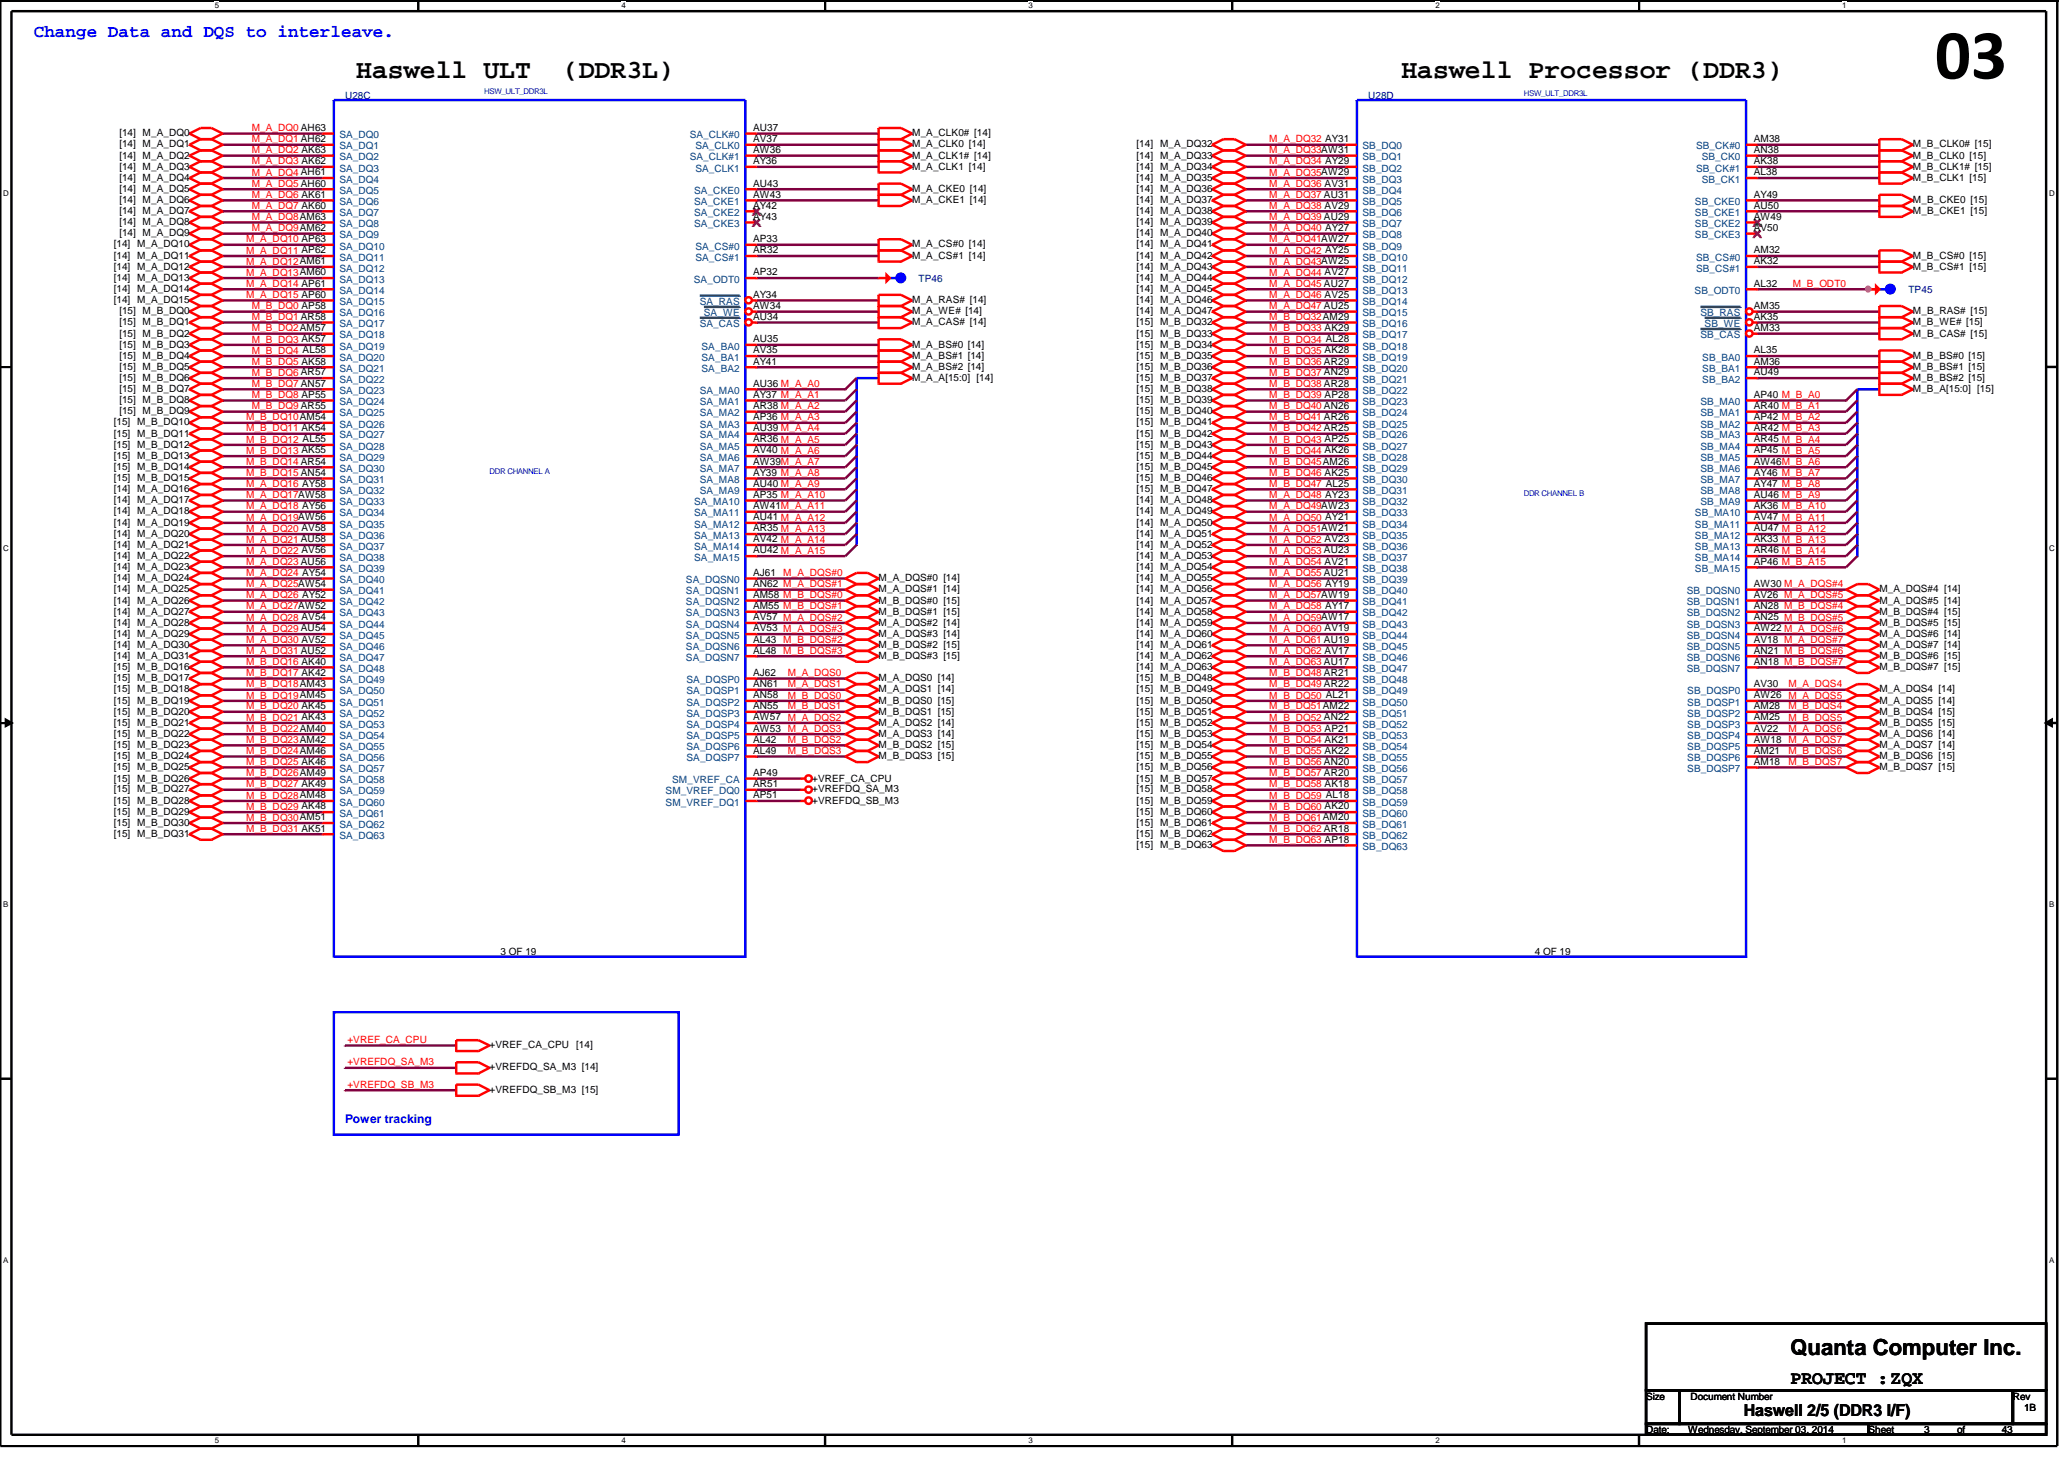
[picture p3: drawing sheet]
<svg xmlns="http://www.w3.org/2000/svg" width="297mm" height="210mm" viewBox="0 0 297 210" stroke-linecap="round" stroke-linejoin="round" font-family="sans-serif">
<defs><g id="words">
<text font-size="10.2" x="278.5" y="11.3">03</text>
<g font-size="3.8">
<text x="51.3" y="11.2">Haswell ULT</text>
<text x="81" y="11.2">(DDR3L)</text>
<text x="201.7" y="11.2">Haswell Processor (DDR3)</text>
</g>
<text font-size="3.2" x="257.7" y="195">Quanta Computer Inc.</text>
<text font-size="2.7" x="257.7" y="199.1">PROJECT :ZQX</text>
<text font-size="2.5" fill="#00f" x="4.9" y="5.3">Change Data and DQS to interleave.</text>
<text font-size="2.4" x="250.9" y="203.7">Haswell 2/5 (DDR3 I/F)</text>
<text font-size="1.7" fill="#00f" x="49.7" y="161.6">Power tracking</text>
<g font-size="1.4" fill="#000080">
<text x="49.7" y="14.2">U28C</text>
<text x="196.9" y="14.2">U28D</text>
<text x="132.2" y="40.6">TP46</text>
<text x="274.7" y="42.2">TP45</text>
</g>
<g font-size="1.4">
<text x="17.2" y="19.6">[14] M_A_DQ0</text>
<text x="17.2" y="21.2">[14] M_A_DQ1</text>
<text x="17.2" y="22.8">[14] M_A_DQ2</text>
<text x="108.4" y="18.8">AU37</text>
<text x="108.4" y="20.4">AV37</text>
<text x="108.4" y="22">AW36</text>
<text x="108.4" y="23.6">AY36</text>
<text x="131.3" y="19.6">M_A_CLK0# [14]</text>
<text x="131.3" y="21.2">M_A_CLK0 [14]</text>
<text x="131.3" y="22.8">M_A_CLK1# [14]</text>
<text x="163.6" y="21.2">[14] M_A_DQ32</text>
<text x="163.6" y="22.8">[14] M_A_DQ33</text>
<text x="252.4" y="23.6">AK38</text>
<text x="252.4" y="22">AN38</text>
<text x="252.4" y="20.4">AM38</text>
<text x="275.3" y="21.2">M_B_CLK0# [15]</text>
<text x="275.3" y="22.8">M_B_CLK0 [15]</text>
<text x="17.2" y="24.4">[14] M_A_DQ3</text>
<text x="17.2" y="27.6">[14] M_A_DQ5</text>
<text x="17.2" y="26">[14] M_A_DQ4</text>
<text x="17.2" y="29.2">[14] M_A_DQ6</text>
<text x="108.4" y="26.8">AU43</text>
<text x="108.4" y="28.4">AW43</text>
<text x="131.3" y="27.6">M_A_CKE0 [14]</text>
<text x="131.3" y="24.4">M_A_CLK1 [14]</text>
<text x="131.3" y="29.2">M_A_CKE1 [14]</text>
<text x="163.6" y="24.4">[14] M_A_DQ34</text>
<text x="163.6" y="26">[14] M_A_DQ35</text>
<text x="163.6" y="27.6">[14] M_A_DQ36</text>
<text x="163.6" y="29.2">[14] M_A_DQ37</text>
<text x="252.4" y="28.4">AY49</text>
<text x="252.4" y="25.2">AL38</text>
<text x="275.3" y="29.2">M_B_CKE0 [15]</text>
<text x="275.3" y="24.4">M_B_CLK1# [15]</text>
<text x="275.3" y="26">M_B_CLK1 [15]</text>
<text x="16.4" y="35.6">[14] M_A_DQ10</text>
<text x="17.2" y="30.8">[14] M_A_DQ7</text>
<text x="17.2" y="32.4">[14] M_A_DQ8</text>
<text x="17.2" y="34">[14] M_A_DQ9</text>
<text x="108.4" y="34.8">AP33</text>
<text x="108.4" y="31.6">AY43</text>
<text x="108.4" y="30">AY42</text>
<text x="131.3" y="35.6">M_A_CS#0 [14]</text>
<text x="163.6" y="30.8">[14] M_A_DQ38</text>
<text x="163.6" y="32.4">[14] M_A_DQ39</text>
<text x="163.6" y="34">[14] M_A_DQ40</text>
<text x="163.6" y="35.6">[14] M_A_DQ41</text>
<text x="252.4" y="30">AU50</text>
<text x="252.4" y="31.6">AW49</text>
<text x="252.4" y="33.2">AV50</text>
<text x="275.3" y="30.8">M_B_CKE1 [15]</text>
<text x="16.4" y="37.2">[14] M_A_DQ11</text>
<text x="16.4" y="38.8">[14] M_A_DQ12</text>
<text x="16.4" y="40.4">[14] M_A_DQ13</text>
<text x="16.4" y="42">[14] M_A_DQ14</text>
<text x="108.4" y="39.6">AP32</text>
<text x="108.4" y="36.4">AR32</text>
<text x="131.3" y="37.2">M_A_CS#1 [14]</text>
<text x="163.6" y="37.2">[14] M_A_DQ42</text>
<text x="163.6" y="38.8">[14] M_A_DQ43</text>
<text x="163.6" y="40.4">[14] M_A_DQ44</text>
<text x="163.6" y="42">[14] M_A_DQ45</text>
<text x="252.4" y="38">AK32</text>
<text x="252.4" y="41.2">AL32</text>
<text x="252.4" y="36.4">AM32</text>
<text x="275.3" y="37.2">M_B_CS#0 [15]</text>
<text x="275.3" y="38.8">M_B_CS#1 [15]</text>
<text x="16.4" y="43.6">[14] M_A_DQ15</text>
<text x="17.2" y="45.2">[15] M_B_DQ0</text>
<text x="17.2" y="46.8">[15] M_B_DQ1</text>
<text x="108.4" y="44.4">AW34</text>
<text x="108.4" y="46">AU34</text>
<text x="108.4" y="42.8">AY34</text>
<text x="131.3" y="43.6">M_A_RAS# [14]</text>
<text x="131.3" y="45.2">M_A_WE# [14]</text>
<text x="131.3" y="46.8">M_A_CAS# [14]</text>
<text x="163.6" y="43.6">[14] M_A_DQ46</text>
<text x="163.6" y="45.2">[14] M_A_DQ47</text>
<text x="163.6" y="46.8">[15] M_B_DQ32</text>
<text x="252.4" y="46">AK35</text>
<text x="252.4" y="47.6">AM33</text>
<text x="252.4" y="44.4">AM35</text>
<text x="275.3" y="45.2">M_B_RAS# [15]</text>
<text x="275.3" y="46.8">M_B_WE# [15]</text>
<text x="17.2" y="48.4">[15] M_B_DQ2</text>
<text x="17.2" y="50">[15] M_B_DQ3</text>
<text x="17.2" y="53.2">[15] M_B_DQ5</text>
<text x="17.2" y="51.6">[15] M_B_DQ4</text>
<text x="108.4" y="52.5">AY41</text>
<text x="108.4" y="50.8">AV35</text>
<text x="108.4" y="49.2">AU35</text>
<text x="131.3" y="50">M_A_BS#0 [14]</text>
<text x="131.3" y="51.6">M_A_BS#1 [14]</text>
<text x="131.3" y="53.2">M_A_BS#2 [14]</text>
<text x="163.6" y="48.4">[15] M_B_DQ33</text>
<text x="163.6" y="50">[15] M_B_DQ34</text>
<text x="163.6" y="51.6">[15] M_B_DQ35</text>
<text x="163.6" y="53.2">[15] M_B_DQ36</text>
<text x="252.4" y="50.8">AL35</text>
<text x="252.4" y="52.5">AM36</text>
<text x="275.3" y="53.2">M_B_BS#1 [15]</text>
<text x="275.3" y="51.6">M_B_BS#0 [15]</text>
<text x="275.3" y="48.4">M_B_CAS# [15]</text>
<text x="17.2" y="54.8">[15] M_B_DQ6</text>
<text x="17.2" y="56.4">[15] M_B_DQ7</text>
<text x="17.2" y="58">[15] M_B_DQ8</text>
<text x="17.2" y="59.6">[15] M_B_DQ9</text>
<text x="108.4" y="58.8">AR38 M_A_A2</text>
<text x="108.4" y="55.6">AU36 M_A_A0</text>
<text x="108.4" y="57.2">AY37 M_A_A1</text>
<text x="131.3" y="54.8">M_A_A[15:0] [14]</text>
<text x="163.6" y="54.8">[15] M_B_DQ37</text>
<text x="163.6" y="56.4">[15] M_B_DQ38</text>
<text x="163.6" y="58">[15] M_B_DQ39</text>
<text x="163.6" y="59.6">[15] M_B_DQ40</text>
<text x="252.4" y="57.2">AP40 M_B_A0</text>
<text x="252.4" y="58.8">AR40 M_B_A1</text>
<text x="252.4" y="54">AU49</text>
<text x="275.3" y="54.8">M_B_BS#2 [15]</text>
<text x="275.3" y="56.4">M_B_A[15:0] [15]</text>
<text x="16.4" y="61.2">[15] M_B_DQ10</text>
<text x="16.4" y="62.8">[15] M_B_DQ11</text>
<text x="16.4" y="64.4">[15] M_B_DQ12</text>
<text x="16.4" y="66">[15] M_B_DQ13</text>
<text x="108.4" y="65.2">AV40 M_A_A6</text>
<text x="108.4" y="63.6">AR36 M_A_A5</text>
<text x="108.4" y="62">AU39 M_A_A4</text>
<text x="108.4" y="60.5">AP36 M_A_A3</text>
<text x="163.6" y="61.2">[15] M_B_DQ41</text>
<text x="163.6" y="62.8">[15] M_B_DQ42</text>
<text x="163.6" y="64.4">[15] M_B_DQ43</text>
<text x="163.6" y="66">[15] M_B_DQ44</text>
<text x="252.4" y="63.6">AR45 M_B_A4</text>
<text x="252.4" y="65.2">AP45 M_B_A5</text>
<text x="252.4" y="62">AR42 M_B_A3</text>
<text x="252.4" y="60.5">AP42 M_B_A2</text>
<text x="16.4" y="70.8">[14] M_A_DQ16</text>
<text x="16.4" y="67.6">[15] M_B_DQ14</text>
<text x="16.4" y="69.2">[15] M_B_DQ15</text>
<text x="108.4" y="71.6">AP35 M_A_A10</text>
<text x="108.4" y="68.5">AY39 M_A_A8</text>
<text x="108.4" y="70">AU40 M_A_A9</text>
<text x="108.4" y="66.8">AW39M_A_A7</text>
<text x="163.6" y="67.6">[15] M_B_DQ45</text>
<text x="163.6" y="69.2">[15] M_B_DQ46</text>
<text x="163.6" y="70.8">[15] M_B_DQ47</text>
<text x="252.4" y="71.6">AU46 M_B_A9</text>
<text x="252.4" y="70">AY47 M_B_A8</text>
<text x="252.4" y="66.8">AW46M_B_A6</text>
<text x="252.4" y="68.5">AY46 M_B_A7</text>
<text x="16.4" y="72.4">[14] M_A_DQ17</text>
<text x="16.4" y="74">[14] M_A_DQ18</text>
<text x="16.4" y="75.6">[14] M_A_DQ19</text>
<text x="16.4" y="77.2">[14] M_A_DQ20</text>
<text x="108.4" y="76.5">AR35 M_A_A13</text>
<text x="108.4" y="74.8">AU41 M_A_A12</text>
<text x="108.4" y="73.2">AW41M_A_A11</text>
<text x="163.6" y="72.4">[14] M_A_DQ48</text>
<text x="163.6" y="74">[14] M_A_DQ49</text>
<text x="163.6" y="75.6">[14] M_A_DQ50</text>
<text x="163.6" y="77.2">[14] M_A_DQ51</text>
<text x="252.4" y="73.2">AK36 M_B_A10</text>
<text x="252.4" y="74.8">AV47 M_B_A11</text>
<text x="252.4" y="76.5">AU47 M_B_A12</text>
<text x="16.4" y="78.8">[14] M_A_DQ21</text>
<text x="16.4" y="80.4">[14] M_A_DQ22</text>
<text x="16.4" y="83.6">[14] M_A_DQ24</text>
<text x="16.4" y="82">[14] M_A_DQ23</text>
<text x="108.4" y="82.8">AJ61</text>
<text x="108.4" y="79.6">AU42 M_A_A15</text>
<text x="108.4" y="78">AV42 M_A_A14</text>
<text x="126.4" y="83.6">M_A_DQS#0 [14]</text>
<text x="163.6" y="78.8">[14] M_A_DQ52</text>
<text x="163.6" y="80.4">[14] M_A_DQ53</text>
<text x="163.6" y="82">[14] M_A_DQ54</text>
<text x="163.6" y="83.6">[14] M_A_DQ55</text>
<text x="252.4" y="79.6">AR46 M_B_A14</text>
<text x="252.4" y="81.2">AP46 M_B_A15</text>
<text x="252.4" y="78">AK33 M_B_A13</text>
<text x="16.4" y="85.2">[14] M_A_DQ25</text>
<text x="16.4" y="86.8">[14] M_A_DQ26</text>
<text x="16.4" y="88.4">[14] M_A_DQ27</text>
<text x="108.4" y="89.2">AV57 M_A_DQS#2</text>
<text x="108.4" y="87.6">AM55 M_B_DQS#1</text>
<text x="108.4" y="84.5">AN62 M_A_DQS#1</text>
<text x="108.4" y="86">AM58 M_B_DQS#0</text>
<text x="126.4" y="86.8">M_B_DQS#0 [15]</text>
<text x="126.4" y="88.4">M_B_DQS#1 [15]</text>
<text x="126.4" y="85.2">M_A_DQS#1 [14]</text>
<text x="163.6" y="85.2">[14] M_A_DQ56</text>
<text x="163.6" y="86.8">[14] M_A_DQ57</text>
<text x="163.6" y="88.4">[14] M_A_DQ58</text>
<text x="252.4" y="87.6">AN28 M_B_DQS#4</text>
<text x="252.4" y="89.2">AN25 M_B_DQS#5</text>
<text x="252.4" y="86">AV26 M_A_DQS#5</text>
<text x="252.4" y="84.5">AW30 M_A_DQS#4</text>
<text x="270.5" y="85.2">M_A_DQS#4 [14]</text>
<text x="270.5" y="86.8">M_A_DQS#5 [14]</text>
<text x="270.5" y="88.4">M_B_DQS#4 [15]</text>
<text x="16.4" y="91.6">[14] M_A_DQ29</text>
<text x="16.4" y="90">[14] M_A_DQ28</text>
<text x="16.4" y="93.2">[14] M_A_DQ30</text>
<text x="16.4" y="94.8">[14] M_A_DQ31</text>
<text x="108.4" y="92.5">AL43 M_B_DQS#2</text>
<text x="108.4" y="94">AL48 M_B_DQS#3</text>
<text x="108.4" y="90.8">AV53 M_A_DQS#3</text>
<text x="126.4" y="90">M_A_DQS#2 [14]</text>
<text x="126.4" y="91.6">M_A_DQS#3 [14]</text>
<text x="126.4" y="93.2">M_B_DQS#2 [15]</text>
<text x="126.4" y="94.8">M_B_DQS#3 [15]</text>
<text x="163.6" y="90">[14] M_A_DQ59</text>
<text x="163.6" y="91.6">[14] M_A_DQ60</text>
<text x="163.6" y="93.2">[14] M_A_DQ61</text>
<text x="163.6" y="94.8">[14] M_A_DQ62</text>
<text x="252.4" y="92.5">AV18 M_A_DQS#7</text>
<text x="252.4" y="95.6">AN18 M_B_DQS#7</text>
<text x="252.4" y="94">AN21 M_B_DQS#6</text>
<text x="252.4" y="90.8">AW22 M_A_DQS#6</text>
<text x="270.5" y="94.8">M_B_DQS#6 [15]</text>
<text x="270.5" y="90">M_B_DQS#5 [15]</text>
<text x="270.5" y="91.6">M_A_DQS#6 [14]</text>
<text x="270.5" y="93.2">M_A_DQS#7 [14]</text>
<text x="16.4" y="98">[15] M_B_DQ17</text>
<text x="16.4" y="96.4">[15] M_B_DQ16</text>
<text x="16.4" y="99.6">[15] M_B_DQ18</text>
<text x="16.4" y="101.2">[15] M_B_DQ19</text>
<text x="108.4" y="100.5">AN58</text>
<text x="108.4" y="97.2">AJ62</text>
<text x="108.4" y="98.8">AN61</text>
<text x="126.4" y="101.2">M_B_DQS0 [15]</text>
<text x="126.4" y="99.6">M_A_DQS1 [14]</text>
<text x="126.4" y="98">M_A_DQS0 [14]</text>
<text x="163.6" y="98">[15] M_B_DQ48</text>
<text x="163.6" y="99.6">[15] M_B_DQ49</text>
<text x="163.6" y="101.2">[15] M_B_DQ50</text>
<text x="163.6" y="96.4">[14] M_A_DQ63</text>
<text x="252.4" y="98.8">AV30</text>
<text x="252.4" y="100.5">AW26 M_A_DQS5</text>
<text x="270.5" y="96.4">M_B_DQS#7 [15]</text>
<text x="270.5" y="99.6">M_A_DQS4 [14]</text>
<text x="270.5" y="101.2">M_A_DQS5 [14]</text>
<text x="16.4" y="102.8">[15] M_B_DQ20</text>
<text x="16.4" y="104.4">[15] M_B_DQ21</text>
<text x="16.4" y="106">[15] M_B_DQ22</text>
<text x="16.4" y="107.6">[15] M_B_DQ23</text>
<text x="108.4" y="105.2">AW53 M_A_DQS3</text>
<text x="108.4" y="106.8">AL42</text>
<text x="108.4" y="102">AN55</text>
<text x="108.4" y="103.6">AW57 M_A_DQS2</text>
<text x="126.4" y="104.4">M_A_DQS2 [14]</text>
<text x="126.4" y="106">M_A_DQS3 [14]</text>
<text x="126.4" y="102.8">M_B_DQS1 [15]</text>
<text x="126.4" y="107.6">M_B_DQS2 [15]</text>
<text x="163.6" y="104.4">[15] M_B_DQ52</text>
<text x="163.6" y="102.8">[15] M_B_DQ51</text>
<text x="163.6" y="106">[15] M_B_DQ53</text>
<text x="163.6" y="107.6">[15] M_B_DQ54</text>
<text x="252.4" y="105.2">AV22</text>
<text x="252.4" y="106.8">AW18 M_A_DQS7</text>
<text x="252.4" y="103.6">AM25</text>
<text x="252.4" y="102">AM28</text>
<text x="270.5" y="106">M_A_DQS6 [14]</text>
<text x="270.5" y="107.6">M_A_DQS7 [14]</text>
<text x="270.5" y="102.8">M_B_DQS4 [15]</text>
<text x="270.5" y="104.4">M_B_DQS5 [15]</text>
<text x="16.4" y="109.2">[15] M_B_DQ24</text>
<text x="16.4" y="110.8">[15] M_B_DQ25</text>
<text x="16.4" y="112.4">[15] M_B_DQ26</text>
<text x="108.4" y="113.2">AR51</text>
<text x="108.4" y="111.6">AP49</text>
<text x="108.4" y="108.5">AL49</text>
<text x="116.9" y="112.4">+VREF_CA_CPU</text>
<text x="126.4" y="109.2">M_B_DQS3 [15]</text>
<text x="163.6" y="109.2">[15] M_B_DQ55</text>
<text x="163.6" y="110.8">[15] M_B_DQ56</text>
<text x="163.6" y="112.4">[15] M_B_DQ57</text>
<text x="252.4" y="108.5">AM21</text>
<text x="252.4" y="110">AM18</text>
<text x="270.5" y="109.2">M_B_DQS6 [15]</text>
<text x="270.5" y="110.8">M_B_DQS7 [15]</text>
<text x="16.4" y="114">[15] M_B_DQ27</text>
<text x="16.4" y="117.2">[15] M_B_DQ29</text>
<text x="16.4" y="115.6">[15] M_B_DQ28</text>
<text x="16.4" y="118.8">[15] M_B_DQ30</text>
<text x="108.4" y="114.9">AP51</text>
<text x="116.9" y="114">+VREFDQ_SA_M3</text>
<text x="116.9" y="115.6">+VREFDQ_SB_M3</text>
<text x="163.6" y="115.6">[15] M_B_DQ59</text>
<text x="163.6" y="114">[15] M_B_DQ58</text>
<text x="163.6" y="117.2">[15] M_B_DQ60</text>
<text x="163.6" y="118.8">[15] M_B_DQ61</text>
<text x="16.4" y="120.4">[15] M_B_DQ31</text>
<text x="163.6" y="122">[15] M_B_DQ63</text>
<text x="163.6" y="120.4">[15] M_B_DQ62</text>
<text x="72" y="137.4">3 OF 19</text>
<text x="220.9" y="137.4">4 OF 19</text>
<text x="70.4" y="150.8">+VREF_CA_CPU</text>
<text x="70.4" y="154">+VREFDQ_SA_M3 [14]</text>
<text x="82.9" y="150.8">[14]</text>
<text x="70.4" y="157.2">+VREFDQ_SB_M3 [15]</text>
<text x="236.9" y="201.4">Size</text>
<text x="243.3" y="201.4">Document Number</text>
<text x="289.7" y="201.4">Rev</text>
<text x="291.3" y="203">1B</text>
<text x="236.9" y="206.2">Date:</text>
<text x="242.9" y="206.2">Wednesday, September 03, 2014</text>
<text x="268.9" y="206.2">Sheet</text>
<text x="276.9" y="206.2">3</text>
<text x="281.7" y="206.2">of</text>
<text x="288.1" y="206.2">43</text>
</g>
<g font-size="1.4" fill="#f00">
<text x="36.2" y="18.9">M_A_DQ0 AH63</text>
<text x="36.2" y="20.5">M_A_DQ1 AH62</text>
<text x="36.2" y="22.1">M_A_DQ2 AK63</text>
<text x="36.2" y="23.7">M_A_DQ3 AK62</text>
<text x="182.7" y="23.7">M_A_DQ34 AY29</text>
<text x="182.7" y="20.5">M_A_DQ32 AY31</text>
<text x="182.7" y="22.1">M_A_DQ33AW31</text>
<text x="36.2" y="25.3">M_A_DQ4 AH61</text>
<text x="36.2" y="26.9">M_A_DQ5 AH60</text>
<text x="36.2" y="28.5">M_A_DQ6 AK61</text>
<text x="182.7" y="25.3">M_A_DQ35AW29</text>
<text x="182.7" y="26.9">M_A_DQ36 AV31</text>
<text x="182.7" y="28.5">M_A_DQ37 AU31</text>
<text x="35.4" y="34.9">M_A_DQ10 AP63</text>
<text x="36.2" y="30.1">M_A_DQ7 AK60</text>
<text x="36.2" y="31.7">M_A_DQ8AM63</text>
<text x="36.2" y="33.3">M_A_DQ9AM62</text>
<text x="182.7" y="30.1">M_A_DQ38 AV29</text>
<text x="182.7" y="31.7">M_A_DQ39 AU29</text>
<text x="182.7" y="33.3">M_A_DQ40 AY27</text>
<text x="182.7" y="34.9">M_A_DQ41AW27</text>
<text x="35.4" y="36.5">M_A_DQ11 AP62</text>
<text x="35.4" y="39.7">M_A_DQ13AM60</text>
<text x="35.4" y="38.1">M_A_DQ12AM61</text>
<text x="35.4" y="41.3">M_A_DQ14 AP61</text>
<text x="182.7" y="39.7">M_A_DQ44 AV27</text>
<text x="182.7" y="41.3">M_A_DQ45 AU27</text>
<text x="182.7" y="36.5">M_A_DQ42 AY25</text>
<text x="182.7" y="38.1">M_A_DQ43AW25</text>
<text x="258" y="41.3">M_B_ODT0</text>
<text x="35.4" y="42.9">M_A_DQ15 AP60</text>
<text x="36.2" y="44.5">M_B_DQ0 AP58</text>
<text x="36.2" y="46.1">M_B_DQ1 AR58</text>
<text x="36.2" y="47.7">M_B_DQ2AM57</text>
<text x="182.7" y="44.5">M_A_DQ47 AU25</text>
<text x="182.7" y="42.9">M_A_DQ46 AV25</text>
<text x="182.7" y="46.1">M_B_DQ32AM29</text>
<text x="182.7" y="47.7">M_B_DQ33 AK29</text>
<text x="36.2" y="49.3">M_B_DQ3 AK57</text>
<text x="36.2" y="50.9">M_B_DQ4 AL58</text>
<text x="36.2" y="52.5">M_B_DQ5 AK58</text>
<text x="182.7" y="49.3">M_B_DQ34 AL28</text>
<text x="182.7" y="50.9">M_B_DQ35 AK28</text>
<text x="182.7" y="52.5">M_B_DQ36 AR29</text>
<text x="36.2" y="54.1">M_B_DQ6 AR57</text>
<text x="36.2" y="55.7">M_B_DQ7 AN57</text>
<text x="36.2" y="57.3">M_B_DQ8 AP55</text>
<text x="36.2" y="58.9">M_B_DQ9 AR55</text>
<text x="182.7" y="58.9">M_B_DQ40 AN26</text>
<text x="182.7" y="54.1">M_B_DQ37 AN29</text>
<text x="182.7" y="57.3">M_B_DQ39 AP28</text>
<text x="182.7" y="55.7">M_B_DQ38 AR28</text>
<text x="35.4" y="60.5">M_B_DQ10AM54</text>
<text x="35.4" y="62.1">M_B_DQ11 AK54</text>
<text x="35.4" y="65.3">M_B_DQ13 AK55</text>
<text x="35.4" y="63.7">M_B_DQ12 AL55</text>
<text x="182.7" y="60.5">M_B_DQ41 AR26</text>
<text x="182.7" y="62.1">M_B_DQ42 AR25</text>
<text x="182.7" y="63.7">M_B_DQ43 AP25</text>
<text x="182.7" y="65.3">M_B_DQ44 AK26</text>
<text x="35.4" y="70.1">M_A_DQ16 AY58</text>
<text x="35.4" y="71.7">M_A_DQ17AW58</text>
<text x="35.4" y="68.5">M_B_DQ15 AN54</text>
<text x="35.4" y="66.9">M_B_DQ14 AR54</text>
<text x="182.7" y="68.5">M_B_DQ46 AK25</text>
<text x="182.7" y="66.9">M_B_DQ45AM26</text>
<text x="182.7" y="70.1">M_B_DQ47 AL25</text>
<text x="182.7" y="71.7">M_A_DQ48 AY23</text>
<text x="35.4" y="73.3">M_A_DQ18 AY56</text>
<text x="35.4" y="74.9">M_A_DQ19AW56</text>
<text x="35.4" y="76.5">M_A_DQ20 AV58</text>
<text x="182.7" y="73.3">M_A_DQ49AW23</text>
<text x="182.7" y="76.5">M_A_DQ51AW21</text>
<text x="182.7" y="74.9">M_A_DQ50 AY21</text>
<text x="35.4" y="78.1">M_A_DQ21 AU58</text>
<text x="35.4" y="79.7">M_A_DQ22 AV56</text>
<text x="35.4" y="81.3">M_A_DQ23 AU56</text>
<text x="35.4" y="82.9">M_A_DQ24 AY54</text>
<text x="112.7" y="82.9">M_A_DQS#0</text>
<text x="182.7" y="81.3">M_A_DQ54 AV21</text>
<text x="182.7" y="78.1">M_A_DQ52 AV23</text>
<text x="182.7" y="79.7">M_A_DQ53 AU23</text>
<text x="182.7" y="82.9">M_A_DQ55 AU21</text>
<text x="35.4" y="89.3">M_A_DQ28 AV54</text>
<text x="35.4" y="84.5">M_A_DQ25AW54</text>
<text x="35.4" y="86.1">M_A_DQ26 AY52</text>
<text x="35.4" y="87.7">M_A_DQ27AW52</text>
<text x="182.7" y="87.7">M_A_DQ58 AY17</text>
<text x="182.7" y="89.3">M_A_DQ59AW17</text>
<text x="182.7" y="84.5">M_A_DQ56 AY19</text>
<text x="182.7" y="86.1">M_A_DQ57AW19</text>
<text x="35.4" y="90.9">M_A_DQ29 AU54</text>
<text x="35.4" y="94.1">M_A_DQ31 AU52</text>
<text x="35.4" y="92.5">M_A_DQ30 AV52</text>
<text x="35.4" y="95.7">M_B_DQ16 AK40</text>
<text x="182.7" y="92.5">M_A_DQ61 AU19</text>
<text x="182.7" y="94.1">M_A_DQ62 AV17</text>
<text x="182.7" y="95.7">M_A_DQ63 AU17</text>
<text x="182.7" y="90.9">M_A_DQ60 AV19</text>
<text x="35.4" y="100.5">M_B_DQ19AM45</text>
<text x="35.4" y="98.9">M_B_DQ18AM43</text>
<text x="35.4" y="97.3">M_B_DQ17 AK42</text>
<text x="113.4" y="98.9">M_A_DQS1</text>
<text x="113.4" y="97.3">M_A_DQS0</text>
<text x="113.4" y="100.5">M_B_DQS0</text>
<text x="182.7" y="100.5">M_B_DQ50 AL21</text>
<text x="182.7" y="97.3">M_B_DQ48 AR21</text>
<text x="182.7" y="98.9">M_B_DQ49 AR22</text>
<text x="257.4" y="98.9">M_A_DQS4</text>
<text x="35.4" y="102.1">M_B_DQ20 AK45</text>
<text x="35.4" y="103.7">M_B_DQ21 AK43</text>
<text x="35.4" y="106.9">M_B_DQ23AM42</text>
<text x="35.4" y="105.3">M_B_DQ22AM40</text>
<text x="113.4" y="106.9">M_B_DQS2</text>
<text x="113.4" y="102.1">M_B_DQS1</text>
<text x="182.7" y="105.3">M_B_DQ53 AP21</text>
<text x="182.7" y="102.1">M_B_DQ51AM22</text>
<text x="182.7" y="106.9">M_B_DQ54 AK21</text>
<text x="182.7" y="103.7">M_B_DQ52 AN22</text>
<text x="257.4" y="102.1">M_B_DQS4</text>
<text x="257.4" y="103.7">M_B_DQS5</text>
<text x="257.4" y="105.3">M_A_DQS6</text>
<text x="35.4" y="108.5">M_B_DQ24AM46</text>
<text x="35.4" y="110.1">M_B_DQ25 AK46</text>
<text x="35.4" y="113.3">M_B_DQ27 AK49</text>
<text x="35.4" y="111.7">M_B_DQ26AM49</text>
<text x="113.4" y="108.5">M_B_DQS3</text>
<text x="182.7" y="110.1">M_B_DQ56 AN20</text>
<text x="182.7" y="111.7">M_B_DQ57 AR20</text>
<text x="182.7" y="108.5">M_B_DQ55 AK22</text>
<text x="182.7" y="113.3">M_B_DQ58 AK18</text>
<text x="257.4" y="108.5">M_B_DQS6</text>
<text x="257.4" y="110.1">M_B_DQS7</text>
<text x="35.4" y="114.9">M_B_DQ28AM48</text>
<text x="35.4" y="116.5">M_B_DQ29 AK48</text>
<text x="35.4" y="118.1">M_B_DQ30AM51</text>
<text x="35.4" y="119.7">M_B_DQ31 AK51</text>
<text x="182.7" y="119.7">M_B_DQ62 AR18</text>
<text x="182.7" y="114.9">M_B_DQ59 AL18</text>
<text x="182.7" y="118.1">M_B_DQ61AM20</text>
<text x="182.7" y="116.5">M_B_DQ60 AK20</text>
<text x="182.7" y="121.3">M_B_DQ63 AP18</text>
<text x="50" y="150.1">+VREF_CA_CPU</text>
<text x="50" y="153.3">+VREFDQ_SA_M3</text>
<text x="50" y="156.5">+VREFDQ_SB_M3</text>
</g>
<g font-size="1.4" fill="#004080">
<text x="48.8" y="23.1">SA_DQ2</text>
<text x="48.8" y="19.9">SA_DQ0</text>
<text x="48.8" y="21.5">SA_DQ1</text>
<text x="99.3" y="19.9">SA_CLK#0</text>
<text x="99.3" y="23.1">SA_CLK#1</text>
<text x="100.1" y="21.5">SA_CLK0</text>
<text x="196.1" y="21.5">SB_DQ0</text>
<text x="196.1" y="23.1">SB_DQ1</text>
<text x="244.1" y="21.5">SB_CK#0</text>
<text x="244.9" y="23.1">SB_CK0</text>
<text x="48.8" y="29.5">SA_DQ6</text>
<text x="48.8" y="27.9">SA_DQ5</text>
<text x="48.8" y="24.7">SA_DQ3</text>
<text x="48.8" y="26.3">SA_DQ4</text>
<text x="99.9" y="27.9">SA_CKE0</text>
<text x="99.9" y="29.5">SA_CKE1</text>
<text x="100.1" y="24.7">SA_CLK1</text>
<text x="196.1" y="29.5">SB_DQ5</text>
<text x="196.1" y="24.7">SB_DQ2</text>
<text x="196.1" y="27.9">SB_DQ4</text>
<text x="196.1" y="26.3">SB_DQ3</text>
<text x="243.9" y="29.5">SB_CKE0</text>
<text x="244.1" y="24.7">SB_CK#1</text>
<text x="244.9" y="26.3">SB_CK1</text>
<text x="48.8" y="35.9">SA_DQ10</text>
<text x="48.8" y="34.3">SA_DQ9</text>
<text x="48.8" y="32.7">SA_DQ8</text>
<text x="48.8" y="31.1">SA_DQ7</text>
<text x="99.9" y="32.7">SA_CKE3</text>
<text x="99.9" y="31.1">SA_CKE2</text>
<text x="100.1" y="35.9">SA_CS#0</text>
<text x="196.1" y="32.7">SB_DQ7</text>
<text x="196.1" y="35.9">SB_DQ9</text>
<text x="196.1" y="34.3">SB_DQ8</text>
<text x="196.1" y="31.1">SB_DQ6</text>
<text x="243.9" y="31.1">SB_CKE1</text>
<text x="243.9" y="32.7">SB_CKE2</text>
<text x="243.9" y="34.3">SB_CKE3</text>
<text x="48.8" y="40.7">SA_DQ13</text>
<text x="48.8" y="39.1">SA_DQ12</text>
<text x="48.8" y="37.5">SA_DQ11</text>
<text x="99.9" y="40.7">SA_ODT0</text>
<text x="100.1" y="37.5">SA_CS#1</text>
<text x="196.1" y="37.5">SB_DQ10</text>
<text x="196.1" y="39.1">SB_DQ11</text>
<text x="196.1" y="40.7">SB_DQ12</text>
<text x="244.1" y="39.1">SB_CS#1</text>
<text x="244.1" y="37.5">SB_CS#0</text>
<text x="48.8" y="43.9">SA_DQ15</text>
<text x="48.8" y="45.5">SA_DQ16</text>
<text x="48.8" y="47.1">SA_DQ17</text>
<text x="48.8" y="42.3">SA_DQ14</text>
<text x="100.7" y="47.1">SA_CAS</text>
<text x="100.7" y="43.9">SA_RAS</text>
<text x="101.3" y="45.5">SA_WE</text>
<text x="196.1" y="43.9">SB_DQ14</text>
<text x="196.1" y="45.5">SB_DQ15</text>
<text x="196.1" y="47.1">SB_DQ16</text>
<text x="196.1" y="42.3">SB_DQ13</text>
<text x="243.9" y="42.3">SB_ODT0</text>
<text x="244.7" y="45.5">SB_RAS</text>
<text x="245.3" y="47.1">SB_WE</text>
<text x="48.8" y="53.5">SA_DQ21</text>
<text x="48.8" y="51.9">SA_DQ20</text>
<text x="48.8" y="50.3">SA_DQ19</text>
<text x="48.8" y="48.7">SA_DQ18</text>
<text x="101" y="53.5">SA_BA2</text>
<text x="101" y="51.9">SA_BA1</text>
<text x="101" y="50.3">SA_BA0</text>
<text x="196.1" y="53.5">SB_DQ20</text>
<text x="196.1" y="48.7">SB_DQ17</text>
<text x="196.1" y="51.9">SB_DQ19</text>
<text x="196.1" y="50.3">SB_DQ18</text>
<text x="244.7" y="48.7">SB_CAS</text>
<text x="245" y="51.9">SB_BA0</text>
<text x="245" y="53.5">SB_BA1</text>
<text x="48.8" y="58.3">SA_DQ24</text>
<text x="48.8" y="56.7">SA_DQ23</text>
<text x="48.8" y="55.1">SA_DQ22</text>
<text x="48.8" y="59.9">SA_DQ25</text>
<text x="100.7" y="59.9">SA_MA2</text>
<text x="100.7" y="56.7">SA_MA0</text>
<text x="100.7" y="58.3">SA_MA1</text>
<text x="196.1" y="55.1">SB_DQ21</text>
<text x="196.1" y="56.7">SB_DQ22</text>
<text x="196.1" y="59.9">SB_DQ24</text>
<text x="196.1" y="58.3">SB_DQ23</text>
<text x="244.7" y="58.3">SB_MA0</text>
<text x="244.7" y="59.9">SB_MA1</text>
<text x="245" y="55.1">SB_BA2</text>
<text x="48.8" y="63.1">SA_DQ27</text>
<text x="48.8" y="61.5">SA_DQ26</text>
<text x="48.8" y="64.7">SA_DQ28</text>
<text x="100.7" y="64.7">SA_MA5</text>
<text x="100.7" y="63.1">SA_MA4</text>
<text x="100.7" y="61.5">SA_MA3</text>
<text x="196.1" y="63.1">SB_DQ26</text>
<text x="196.1" y="61.5">SB_DQ25</text>
<text x="196.1" y="64.7">SB_DQ27</text>
<text x="244.7" y="64.7">SB_MA4</text>
<text x="244.7" y="63.1">SB_MA3</text>
<text x="244.7" y="61.5">SB_MA2</text>
<text x="48.8" y="71.1">SA_DQ32</text>
<text x="48.8" y="69.5">SA_DQ31</text>
<text x="48.8" y="66.3">SA_DQ29</text>
<text x="48.8" y="67.9">SA_DQ30</text>
<text x="100.7" y="69.5">SA_MA8</text>
<text x="100.7" y="71.1">SA_MA9</text>
<text x="100.7" y="66.3">SA_MA6</text>
<text x="100.7" y="67.9">SA_MA7</text>
<text x="196.1" y="71.1">SB_DQ31</text>
<text x="196.1" y="69.5">SB_DQ30</text>
<text x="196.1" y="67.9">SB_DQ29</text>
<text x="196.1" y="66.3">SB_DQ28</text>
<text x="244.7" y="71.1">SB_MA8</text>
<text x="244.7" y="66.3">SB_MA5</text>
<text x="244.7" y="67.9">SB_MA6</text>
<text x="244.7" y="69.5">SB_MA7</text>
<text x="48.8" y="77.5">SA_DQ36</text>
<text x="48.8" y="75.9">SA_DQ35</text>
<text x="48.8" y="74.3">SA_DQ34</text>
<text x="48.8" y="72.7">SA_DQ33</text>
<text x="99.9" y="77.5">SA_MA13</text>
<text x="99.9" y="72.7">SA_MA10</text>
<text x="99.9" y="75.9">SA_MA12</text>
<text x="99.9" y="74.3">SA_MA11</text>
<text x="196.1" y="77.5">SB_DQ35</text>
<text x="196.1" y="74.3">SB_DQ33</text>
<text x="196.1" y="72.7">SB_DQ32</text>
<text x="196.1" y="75.9">SB_DQ34</text>
<text x="243.9" y="74.3">SB_MA10</text>
<text x="243.9" y="75.9">SB_MA11</text>
<text x="243.9" y="77.5">SB_MA12</text>
<text x="244.7" y="72.7">SB_MA9</text>
<text x="48.8" y="83.9">SA_DQ40</text>
<text x="48.8" y="82.3">SA_DQ39</text>
<text x="48.8" y="80.7">SA_DQ38</text>
<text x="48.8" y="79.1">SA_DQ37</text>
<text x="98.7" y="83.9">SA_DQSN0</text>
<text x="99.9" y="80.7">SA_MA15</text>
<text x="99.9" y="79.1">SA_MA14</text>
<text x="196.1" y="79.1">SB_DQ36</text>
<text x="196.1" y="80.7">SB_DQ37</text>
<text x="196.1" y="83.9">SB_DQ39</text>
<text x="196.1" y="82.3">SB_DQ38</text>
<text x="243.9" y="80.7">SB_MA14</text>
<text x="243.9" y="82.3">SB_MA15</text>
<text x="243.9" y="79.1">SB_MA13</text>
<text x="48.8" y="88.7">SA_DQ43</text>
<text x="48.8" y="87.1">SA_DQ42</text>
<text x="48.8" y="85.5">SA_DQ41</text>
<text x="98.7" y="88.7">SA_DQSN3</text>
<text x="98.7" y="85.5">SA_DQSN1</text>
<text x="98.7" y="87.1">SA_DQSN2</text>
<text x="196.1" y="87.1">SB_DQ41</text>
<text x="196.1" y="88.7">SB_DQ42</text>
<text x="196.1" y="85.5">SB_DQ40</text>
<text x="242.7" y="88.7">SB_DQSN2</text>
<text x="242.7" y="87.1">SB_DQSN1</text>
<text x="242.7" y="85.5">SB_DQSN0</text>
<text x="48.8" y="95.1">SA_DQ47</text>
<text x="48.8" y="93.5">SA_DQ46</text>
<text x="48.8" y="91.9">SA_DQ45</text>
<text x="48.8" y="90.3">SA_DQ44</text>
<text x="98.7" y="93.5">SA_DQSN6</text>
<text x="98.7" y="95.1">SA_DQSN7</text>
<text x="98.7" y="90.3">SA_DQSN4</text>
<text x="98.7" y="91.9">SA_DQSN5</text>
<text x="196.1" y="95.1">SB_DQ46</text>
<text x="196.1" y="93.5">SB_DQ45</text>
<text x="196.1" y="90.3">SB_DQ43</text>
<text x="196.1" y="91.9">SB_DQ44</text>
<text x="242.7" y="93.5">SB_DQSN5</text>
<text x="242.7" y="95.1">SB_DQSN6</text>
<text x="242.7" y="90.3">SB_DQSN3</text>
<text x="242.7" y="91.9">SB_DQSN4</text>
<text x="48.8" y="101.5">SA_DQ51</text>
<text x="48.8" y="99.9">SA_DQ50</text>
<text x="48.8" y="98.3">SA_DQ49</text>
<text x="48.8" y="96.7">SA_DQ48</text>
<text x="98.8" y="101.5">SA_DQSP2</text>
<text x="98.8" y="98.3">SA_DQSP0</text>
<text x="98.8" y="99.9">SA_DQSP1</text>
<text x="196.1" y="96.7">SB_DQ47</text>
<text x="196.1" y="98.3">SB_DQ48</text>
<text x="196.1" y="101.5">SB_DQ50</text>
<text x="196.1" y="99.9">SB_DQ49</text>
<text x="242.7" y="96.7">SB_DQSN7</text>
<text x="242.8" y="99.9">SB_DQSP0</text>
<text x="242.8" y="101.5">SB_DQSP1</text>
<text x="48.8" y="107.9">SA_DQ55</text>
<text x="48.8" y="106.3">SA_DQ54</text>
<text x="48.8" y="104.7">SA_DQ53</text>
<text x="48.8" y="103.1">SA_DQ52</text>
<text x="98.8" y="106.3">SA_DQSP5</text>
<text x="98.8" y="107.9">SA_DQSP6</text>
<text x="98.8" y="103.1">SA_DQSP3</text>
<text x="98.8" y="104.7">SA_DQSP4</text>
<text x="196.1" y="103.1">SB_DQ51</text>
<text x="196.1" y="104.7">SB_DQ52</text>
<text x="196.1" y="106.3">SB_DQ53</text>
<text x="196.1" y="107.9">SB_DQ54</text>
<text x="242.8" y="106.3">SB_DQSP4</text>
<text x="242.8" y="107.9">SB_DQSP5</text>
<text x="242.8" y="104.7">SB_DQSP3</text>
<text x="242.8" y="103.1">SB_DQSP2</text>
<text x="48.8" y="112.7">SA_DQ58</text>
<text x="48.8" y="111.1">SA_DQ57</text>
<text x="48.8" y="109.5">SA_DQ56</text>
<text x="96.7" y="112.7">SM_VREF_CA</text>
<text x="98.8" y="109.5">SA_DQSP7</text>
<text x="196.1" y="112.7">SB_DQ57</text>
<text x="196.1" y="111.1">SB_DQ56</text>
<text x="196.1" y="109.5">SB_DQ55</text>
<text x="242.8" y="109.5">SB_DQSP6</text>
<text x="242.8" y="111.1">SB_DQSP7</text>
<text x="48.8" y="119.1">SA_DQ62</text>
<text x="48.8" y="117.5">SA_DQ61</text>
<text x="48.8" y="115.9">SA_DQ60</text>
<text x="48.8" y="114.3">SA_DQ59</text>
<text x="95.8" y="114.3">SM_VREF_DQ0</text>
<text x="95.8" y="115.9">SM_VREF_DQ1</text>
<text x="196.1" y="119.1">SB_DQ61</text>
<text x="196.1" y="114.3">SB_DQ58</text>
<text x="196.1" y="117.5">SB_DQ60</text>
<text x="196.1" y="115.9">SB_DQ59</text>
<text x="48.8" y="120.7">SA_DQ63</text>
<text x="196.1" y="120.7">SB_DQ62</text>
<text x="196.1" y="122.3">SB_DQ63</text>
</g>
<g font-size="1.1">
<text x="30.9" y="1.1">5</text>
<text x="89.4" y="1.1">4</text>
<text x="148" y="1.1">3</text>
<text x="206.6" y="1.1">2</text>
<text x="265.1" y="1.1">1</text>
<text x=".5" y="28.2">D</text>
<text x="294.9" y="28.2">D</text>
<text x=".5" y="79.3">C</text>
<text x="294.9" y="79.3">C</text>
<text x=".5" y="130.6">B</text>
<text x="294.9" y="130.6">B</text>
<text x=".5" y="181.7">A</text>
<text x="294.9" y="181.7">A</text>
<text x="30.9" y="207.6">5</text>
<text x="89.4" y="207.6">4</text>
<text x="148" y="207.6">3</text>
<text x="206.6" y="207.6">2</text>
<text x="265.1" y="207.6">1</text>
</g>
<g font-size="1.1" fill="#00f">
<text x="69.7" y="13.5">HSW_ULT_DDR3L</text>
<text x="219.3" y="13.8">HSW_ULT_DDR3L</text>
<text x="70.4" y="68.2">DDR CHANNEL A</text>
<text x="219.3" y="71.4">DDR CHANNEL B</text>
</g>
</g></defs>
<path d="M0 0h296.1" fill="none" stroke="#000" stroke-width="1.1"/>
<path d="M0 0v208h296.1v-208M1.6 1.6h292.9v204.8h-292.9z" fill="none" stroke="#000" stroke-width=".35"/>
<g fill="#fff">
<path d="M30.9 .2h.6v1.2h-.6z"/>
<path d="M30.9 206.6h.6v1.2h-.6z"/>
</g>
<path d="M60.2 0v1.6M60.2 206.4v1.6" fill="none" stroke="#000" stroke-width=".35"/>
<g fill="#fff">
<path d="M89.4 .2h.6v1.2h-.6z"/>
<path d="M89.4 206.6h.6v1.2h-.6z"/>
</g>
<path d="M118.7 0v1.6M118.7 206.4v1.6" fill="none" stroke="#000" stroke-width=".35"/>
<g fill="#fff">
<path d="M148 .2h.6v1.2h-.6z"/>
<path d="M148 206.6h.6v1.2h-.6z"/>
</g>
<path d="M177.3 0v1.6M177.3 206.4v1.6" fill="none" stroke="#000" stroke-width=".35"/>
<g fill="#fff">
<path d="M206.6 .2h.6v1.2h-.6z"/>
<path d="M206.6 206.6h.6v1.2h-.6z"/>
</g>
<path d="M235.9 0v1.6M235.9 206.4v1.6" fill="none" stroke="#000" stroke-width=".35"/>
<g fill="#fff">
<path d="M265.1 .2h.6v1.2h-.6z"/>
<path d="M265.1 206.6h.6v1.2h-.6z"/>
<path d="M.5 27.2h.7v1.2h-.7z"/>
<path d="M294.9 27.2h.8v1.2h-.8z"/>
<path d="M.5 78.4h.7v1.1h-.7z"/>
<path d="M294.9 78.4h.8v1.1h-.8z"/>
</g>
<path d="M0 52.8h1.6M294.5 52.8h1.6" fill="none" stroke="#000" stroke-width=".35"/>
<g fill="#fff">
<path d="M.5 129.6h.7v1.2h-.7z"/>
<path d="M294.9 129.6h.7v1.2h-.7z"/>
</g>
<path d="M0 104h1.6M.8 103.5l.8 .5-.8 .4zM294.5 104l.8-.5v.9zM294.5 104h1.6" fill="none" stroke="#000" stroke-width=".35"/>
<path d="M.8 103.5l.8 .5-.8 .4zM294.5 104l.8-.5v.9z" fill="#000"/>
<g fill="#fff">
<path d="M.5 180.8h.7v1.1h-.7z"/>
<path d="M294.9 180.8h.7v1.1h-.7z"/>
</g>
<path d="M0 155.2h1.6M294.5 155.2h1.6" fill="none" stroke="#000" stroke-width=".35"/>
<path d="M270.5 56h-3.2v1.6M48 145.6h49.7v17.6h-49.7z" fill="none" stroke="#00f" stroke-width=".35"/>
<g fill="none" stroke="#800040" stroke-width=".35">
<path d="M252.9 36.8h17.6M252.9 38.4h17.6M252.9 59.2h12.8M252.9 57.6h12.8M252.9 41.6h16M252.9 72h12.8M252.9 73.6h12.8M252.9 75.2h12.8M252.9 70.4h12.8M252.9 76.8h12.8M252.9 78.4h12.8M252.9 60.8h12.8"/>
<path d="M252.9 62.4h12.8M252.9 65.6h12.8M252.9 67.2h12.8M252.9 68.8h12.8M252.9 64h12.8M252.9 80h12.8M252.9 81.6h12.8M252.9 94.4h12.8M252.9 96h12.8"/>
</g>
<circle cx="268.8" cy="41.6" r=".31" fill="#f0f"/>
<circle cx="268.8" cy="41.6" r=".31" fill="none" stroke="#f0f" stroke-width=".35"/>
<g fill="none" stroke="#800040" stroke-width=".35">
<path d="M32 19.2h14.4M108.9 19.2h17.5M32 25.6h14.4M32 30.4h14.4M32 20.8h14.4M32 22.4h14.4M32 24h14.4M32 27.2h14.4M32 28.8h14.4M32 35.2h14.4M32 36.8h14.4M32 38.4h14.4"/>
<path d="M32 32h14.4M32 33.6h14.4M108.9 20.8h17.5M108.9 22.4h17.5M108.9 24h17.5M108.9 27.2h17.5M108.9 28.8h17.5M108.9 35.2h17.5M108.9 36.8h17.5M179.3 25.6h14.4M179.3 30.4h14.4M179.3 20.8h14.4"/>
<path d="M179.3 22.4h14.4M179.3 24h14.4M179.3 27.2h14.4M179.3 28.8h14.4M179.3 35.2h14.4M179.3 36.8h14.4M179.3 38.4h14.4M179.3 32h14.4M179.3 33.6h14.4M252.9 25.6h17.6M252.9 30.4h17.6M252.9 20.8h17.6"/>
<path d="M252.9 22.4h17.6M252.9 24h17.6M252.9 28.8h17.6M32 46.4h14.4M32 48h14.4M32 44.8h14.4M32 54.4h14.4M32 51.2h14.4M32 52.8h14.4M32 40h14.4M32 41.6h14.4M32 43.2h14.4"/>
<path d="M32 56h14.4M32 57.6h14.4M32 59.2h14.4M32 49.6h14.4M108.9 46.4h17.5M108.9 44.8h17.5M108.9 51.2h17.5M108.9 52.8h17.5M108.9 40h17.5M108.9 43.2h17.5M108.9 49.6h17.5M123.3 54.4l-1.6 1.6h-12.8"/>
<path d="M123.3 56l-1.6 1.6h-12.8M123.3 57.6l-1.6 1.6h-12.8M123.3 59.2l-1.6 1.6h-12.8M179.3 46.4h14.4M179.3 48h14.4M179.3 44.8h14.4M179.3 54.4h14.4M179.3 51.2h14.4M179.3 52.8h14.4M179.3 40h14.4M179.3 41.6h14.4M179.3 43.2h14.4"/>
<path d="M179.3 56h14.4M179.3 57.6h14.4M179.3 59.2h14.4M179.3 49.6h14.4M252.9 46.4h17.6M252.9 48h17.6M252.9 44.8h17.6M252.9 54.4h17.6M252.9 51.2h17.6M252.9 52.8h17.6M267.3 56l-1.6 1.6M267.3 57.6l-1.6 1.6"/>
<path d="M267.3 59.2l-1.6 1.6M268.9 41.6h1.6M32 60.8h14.4M32 64h14.4M32 65.6h14.4M32 67.2h14.4M32 62.4h14.4M32 70.4h14.4M32 72h14.4M32 73.6h14.4M32 68.8h14.4M32 75.2h14.4"/>
<path d="M32 78.4h14.4M32 76.8h14.4M123.3 62.4l-1.6 1.6h-12.8M123.3 64l-1.6 1.6h-12.8M123.3 65.6l-1.6 1.6h-12.8M123.3 60.8l-1.6 1.6h-12.8M123.3 68.8l-1.6 1.6h-12.8M123.3 70.4l-1.6 1.6h-12.8M123.3 72l-1.6 1.6h-12.8M123.3 67.2l-1.6 1.6h-12.8M123.3 73.6l-1.6 1.6h-12.8M123.3 76.8l-1.6 1.6h-12.8"/>
<path d="M123.3 75.2l-1.6 1.6h-12.8M123.3 78.4l-1.6 1.6h-12.8M179.3 60.8h14.4M179.3 64h14.4M179.3 65.6h14.4M179.3 67.2h14.4M179.3 62.4h14.4M179.3 70.4h14.4M179.3 72h14.4M179.3 73.6h14.4M179.3 68.8h14.4M179.3 75.2h14.4"/>
<path d="M179.3 78.4h14.4M179.3 76.8h14.4M267.3 62.4l-1.6 1.6M267.3 60.8l-1.6 1.6M267.3 64l-1.6 1.6M267.3 65.6l-1.6 1.6M267.3 67.2l-1.6 1.6M267.3 76.8l-1.6 1.6M267.3 75.2l-1.6 1.6M267.3 72l-1.6 1.6M267.3 70.4l-1.6 1.6M267.3 68.8l-1.6 1.6"/>
<path d="M267.3 78.4l-1.6 1.6M267.3 73.6l-1.6 1.6M32 80h14.4M32 99.2h14.4M32 97.6h14.4M32 84.8h14.4M32 83.2h14.4M32 81.6h14.4M32 89.6h14.4M32 91.2h14.4M32 88h14.4M32 86.4h14.4"/>
<path d="M32 94.4h14.4M32 92.8h14.4M32 96h14.4M108.9 99.2h12.8M108.9 97.6h12.8M108.9 84.8h12.8M108.9 83.2h12.8M108.9 89.6h12.8M108.9 91.2h12.8M108.9 88h12.8M108.9 86.4h12.8M108.9 94.4h12.8"/>
<path d="M108.9 92.8h12.8M179.3 80h14.4M179.3 99.2h14.4M179.3 97.6h14.4M179.3 84.8h14.4M179.3 83.2h14.4M179.3 81.6h14.4M179.3 89.6h14.4M179.3 91.2h14.4M179.3 88h14.4M179.3 86.4h14.4M179.3 94.4h14.4"/>
<path d="M179.3 92.8h14.4M179.3 96h14.4M252.9 99.2h12.8M252.9 84.8h12.8M252.9 89.6h12.8M252.9 91.2h12.8M252.9 88h12.8M252.9 86.4h12.8M252.9 92.8h12.8M267.3 80l-1.6 1.6M32 108.8h14.4M32 110.4h14.4"/>
<path d="M32 105.6h14.4M32 102.4h14.4M32 100.8h14.4M32 112h14.4M32 107.2h14.4M32 104h14.4M32 113.6h14.4M32 115.2h14.4M32 118.4h14.4M32 116.8h14.4M108.9 108.8h12.8M108.9 105.6h12.8"/>
<path d="M108.9 102.4h12.8M108.9 100.8h12.8M108.9 112h6.4M108.9 107.2h12.8M108.9 104h12.8M108.9 113.6h6.4M108.9 115.2h6.4M179.3 108.8h14.4M179.3 110.4h14.4M179.3 105.6h14.4M179.3 102.4h14.4M179.3 100.8h14.4"/>
<path d="M179.3 112h14.4M179.3 107.2h14.4M179.3 104h14.4M179.3 113.6h14.4M179.3 115.2h14.4M179.3 118.4h14.4M179.3 116.8h14.4M252.9 108.8h12.8M252.9 110.4h12.8M252.9 105.6h12.8M252.9 102.4h12.8M252.9 100.8h12.8"/>
<path d="M252.9 107.2h12.8M252.9 104h12.8M32 120h14.4M179.3 121.6h14.4M179.3 120h14.4M49.7 150.4h16M49.7 153.6h16M49.7 156.8h16"/>
</g>
<path d="M126.4 54.4h-3.1v24M267.3 57.6v22.4" fill="none" stroke="#00f" stroke-width=".35"/>
<g fill="none" stroke="#f00" stroke-width=".35">
<path d="M28.9 20h1.5M28.9 21.6h1.5M28.9 20l-1.6-.8 1.6-.8h1.5l1.6 .8-1.6 .8M28.9 26.4h1.5M28.9 28h1.5M28.9 23.2h1.5M28.9 24.8h1.5M28.9 29.6h1.5M28.9 36h1.5M28.9 34.4h1.5M28.9 37.6h1.5M28.9 20l-1.6 .8 1.6 .8"/>
<path d="M28.9 21.6l-1.6 .8 1.6 .8M28.9 23.2l-1.6 .8 1.6 .8M28.9 26.4l-1.6 .8 1.6 .8M28.9 24.8l-1.6 .8 1.6 .8M28.9 28l-1.6 .8 1.6 .8M28.9 29.6l-1.6 .8 1.6 .8M28.9 31.2h1.5M28.9 31.2l-1.6 .8 1.6 .8M28.9 32.8h1.5M28.9 34.4l-1.6 .8 1.6 .8M28.9 32.8l-1.6 .8 1.6 .8M28.9 36l-1.6 .8 1.6 .8"/>
<path d="M28.9 37.6l-1.6 .8 1.6 .8M28.9 39.2h1.5M28.9 39.2l-1.6 .8 1.6 .8M30.4 20l1.6 .8-1.6 .8M30.4 21.6l1.6 .8-1.6 .8M30.4 23.2l1.6 .8-1.6 .8M30.4 26.4l1.6 .8-1.6 .8M30.4 24.8l1.6 .8-1.6 .8M30.4 28l1.6 .8-1.6 .8M30.4 29.6l1.6 .8-1.6 .8M30.4 31.2l1.6 .8-1.6 .8M30.4 34.4l1.6 .8-1.6 .8"/>
<path d="M30.4 32.8l1.6 .8-1.6 .8M30.4 36l1.6 .8-1.6 .8M30.4 37.6l1.6 .8-1.6 .8M30.4 39.2l1.6 .8-1.6 .8M126.4 20h3.3M126.4 26.4h3.3l1.6 .8-1.6 .8 1.6 .8-1.6 .8h-3.3zM126.4 34.4h3.3l1.6 .8-1.6 .8 1.6 .8-1.6 .8h-3.3zM126.4 21.6h3.3M126.4 28h3.3M126.4 23.2h3.3M126.4 36h3.3M129.7 20l1.6 .8-1.6 .8"/>
<path d="M129.7 20l1.6-.8-1.6-.8h-3.3v6.4h3.3l1.6-.8-1.6-.8M129.7 21.6l1.6 .8-1.6 .8M176.1 21.6l-1.6-.8 1.6-.8h1.6l1.6 .8-1.6 .8M176.1 21.6h1.6M176.1 26.4h1.6M176.1 28h1.6M176.1 23.2h1.6M176.1 24.8h1.6M176.1 29.6h1.6M176.1 36h1.6M176.1 34.4h1.6M176.1 37.6h1.6"/>
<path d="M176.1 31.2h1.6M176.1 32.8h1.6M176.1 39.2h1.6M176.1 21.6l-1.6 .8 1.6 .8M176.1 23.2l-1.6 .8 1.6 .8M176.1 24.8l-1.6 .8 1.6 .8M176.1 26.4l-1.6 .8 1.6 .8M176.1 28l-1.6 .8 1.6 .8M176.1 29.6l-1.6 .8 1.6 .8M176.1 31.2l-1.6 .8 1.6 .8M176.1 32.8l-1.6 .8 1.6 .8M176.1 34.4l-1.6 .8 1.6 .8"/>
<path d="M176.1 36l-1.6 .8 1.6 .8M176.1 37.6l-1.6 .8 1.6 .8M176.1 39.2l-1.6 .8 1.6 .8M177.7 21.6l1.6 .8-1.6 .8M177.7 23.2l1.6 .8-1.6 .8M177.7 24.8l1.6 .8-1.6 .8M177.7 26.4l1.6 .8-1.6 .8M177.7 28l1.6 .8-1.6 .8M177.7 29.6l1.6 .8-1.6 .8M177.7 31.2l1.6 .8-1.6 .8M177.7 32.8l1.6 .8-1.6 .8M177.7 34.4l1.6 .8-1.6 .8"/>
<path d="M177.7 36l1.6 .8-1.6 .8M177.7 37.6l1.6 .8-1.6 .8M177.7 39.2l1.6 .8-1.6 .8M270.5 21.6h3.2M270.5 28h3.2l1.6 .8-1.6 .8 1.6 .8-1.6 .8h-3.2zM270.5 23.2h3.2M270.5 24.8h3.2M270.5 29.6h3.2M270.5 36h3.2l1.6 .8-1.6 .8 1.6 .8-1.6 .8h-3.2zM270.5 37.6h3.2M273.7 21.6l1.6-.8-1.6-.8h-3.2v6.4h3.2l1.6-.8-1.6-.8M273.7 21.6l1.6 .8-1.6 .8"/>
<path d="M273.7 23.2l1.6 .8-1.6 .8M28.9 50.4h1.5M28.9 48.8h1.5M28.9 52h1.5M28.9 53.6h1.5M28.9 44h1.5M28.9 42.4h1.5M28.9 45.6h1.5M28.9 47.2h1.5M28.9 55.2h1.5M28.9 44l-1.6 .8 1.6 .8M28.9 45.6l-1.6 .8 1.6 .8"/>
<path d="M28.9 47.2l-1.6 .8 1.6 .8M28.9 48.8l-1.6 .8 1.6 .8M28.9 52l-1.6 .8 1.6 .8M28.9 50.4l-1.6 .8 1.6 .8M28.9 53.6l-1.6 .8 1.6 .8M28.9 55.2l-1.6 .8 1.6 .8M28.9 56.8h1.5M28.9 56.8l-1.6 .8 1.6 .8M28.9 58.4h1.5M28.9 58.4l-1.6 .8 1.6 .8M28.9 40.8h1.5M28.9 40.8l-1.6 .8 1.6 .8"/>
<path d="M28.9 42.4l-1.6 .8 1.6 .8M30.4 44l1.6 .8-1.6 .8M30.4 45.6l1.6 .8-1.6 .8M30.4 47.2l1.6 .8-1.6 .8M30.4 48.8l1.6 .8-1.6 .8M30.4 52l1.6 .8-1.6 .8M30.4 50.4l1.6 .8-1.6 .8M30.4 53.6l1.6 .8-1.6 .8M30.4 55.2l1.6 .8-1.6 .8M30.4 56.8l1.6 .8-1.6 .8M30.4 58.4l1.6 .8-1.6 .8M30.4 40.8l1.6 .8-1.6 .8"/>
<path d="M30.4 42.4l1.6 .8-1.6 .8M126.4 50.4h3.3M126.4 52h3.3M126.4 53.6h3.3M126.4 44h3.3M126.4 45.6h3.3M129.7 44l1.6-.8-1.6-.8h-3.3v4.8h3.3l1.6-.8-1.6-.8M129.7 50.4l1.6-.8-1.6-.8h-3.3v6.4h3.3l1.6-.8-1.6-.8M129.7 50.4l1.6 .8-1.6 .8M129.7 52l1.6 .8-1.6 .8M129.7 44l1.6 .8-1.6 .8M176.1 50.4h1.6"/>
<path d="M176.1 48.8h1.6M176.1 52h1.6M176.1 53.6h1.6M176.1 44h1.6M176.1 42.4h1.6M176.1 45.6h1.6M176.1 47.2h1.6M176.1 55.2h1.6M176.1 56.8h1.6M176.1 58.4h1.6M176.1 40.8h1.6M176.1 40.8l-1.6 .8 1.6 .8"/>
<path d="M176.1 42.4l-1.6 .8 1.6 .8M176.1 44l-1.6 .8 1.6 .8M176.1 45.6l-1.6 .8 1.6 .8M176.1 47.2l-1.6 .8 1.6 .8M176.1 48.8l-1.6 .8 1.6 .8M176.1 50.4l-1.6 .8 1.6 .8M176.1 52l-1.6 .8 1.6 .8M176.1 53.6l-1.6 .8 1.6 .8M176.1 55.2l-1.6 .8 1.6 .8M176.1 56.8l-1.6 .8 1.6 .8M176.1 58.4l-1.6 .8 1.6 .8M177.7 40.8l1.6 .8-1.6 .8"/>
<path d="M177.7 42.4l1.6 .8-1.6 .8M177.7 44l1.6 .8-1.6 .8M177.7 45.6l1.6 .8-1.6 .8M177.7 47.2l1.6 .8-1.6 .8M177.7 48.8l1.6 .8-1.6 .8M177.7 50.4l1.6 .8-1.6 .8M177.7 52l1.6 .8-1.6 .8M177.7 53.6l1.6 .8-1.6 .8M177.7 55.2l1.6 .8-1.6 .8M177.7 56.8l1.6 .8-1.6 .8M177.7 58.4l1.6 .8-1.6 .8M270.5 52h3.2"/>
<path d="M270.5 53.6h3.2M270.5 45.6h3.2M270.5 47.2h3.2M270.5 55.2h3.2M273.7 52l1.6-.8-1.6-.8h-3.2v6.4h3.2l1.6-.8-1.6-.8M273.7 45.6l1.6-.8-1.6-.8h-3.2v4.8h3.2l1.6-.8-1.6-.8M273.7 52l1.6 .8-1.6 .8M273.7 53.6l1.6 .8-1.6 .8M273.7 45.6l1.6 .8-1.6 .8M28.9 71.2l-1.6 .8 1.6 .8M28.9 71.2h1.5M28.9 72.8h1.5"/>
<path d="M28.9 69.6l-1.6 .8 1.6 .8M28.9 69.6h1.5M28.9 72.8l-1.6 .8 1.6 .8M28.9 74.4h1.5M28.9 74.4l-1.6 .8 1.6 .8M28.9 76h1.5M28.9 76l-1.6 .8 1.6 .8M28.9 77.6h1.5M28.9 77.6l-1.6 .8 1.6 .8M28.9 79.2h1.5M28.9 79.2l-1.6 .8 1.6 .8M28.9 60l-1.6 .8 1.6 .8"/>
<path d="M28.9 60h1.5M28.9 61.6h1.5M28.9 61.6l-1.6 .8 1.6 .8M28.9 63.2h1.5M28.9 63.2l-1.6 .8 1.6 .8M28.9 64.8h1.5M28.9 64.8l-1.6 .8 1.6 .8M28.9 66.4h1.5M28.9 66.4l-1.6 .8 1.6 .8M28.9 68h1.5M28.9 68l-1.6 .8 1.6 .8M30.4 71.2l1.6 .8-1.6 .8"/>
<path d="M30.4 69.6l1.6 .8-1.6 .8M30.4 72.8l1.6 .8-1.6 .8M30.4 74.4l1.6 .8-1.6 .8M30.4 76l1.6 .8-1.6 .8M30.4 77.6l1.6 .8-1.6 .8M30.4 79.2l1.6 .8-1.6 .8M30.4 60l1.6 .8-1.6 .8M30.4 61.6l1.6 .8-1.6 .8M30.4 63.2l1.6 .8-1.6 .8M30.4 64.8l1.6 .8-1.6 .8M30.4 66.4l1.6 .8-1.6 .8M30.4 68l1.6 .8-1.6 .8"/>
<path d="M176.1 71.2h1.6M176.1 72.8h1.6M176.1 69.6h1.6M176.1 74.4h1.6M176.1 76h1.6M176.1 77.6h1.6M176.1 79.2h1.6M176.1 60h1.6M176.1 61.6h1.6M176.1 63.2h1.6M176.1 64.8h1.6M176.1 66.4h1.6"/>
<path d="M176.1 68h1.6M176.1 60l-1.6 .8 1.6 .8M176.1 61.6l-1.6 .8 1.6 .8M176.1 63.2l-1.6 .8 1.6 .8M176.1 64.8l-1.6 .8 1.6 .8M176.1 66.4l-1.6 .8 1.6 .8M176.1 68l-1.6 .8 1.6 .8M176.1 69.6l-1.6 .8 1.6 .8M176.1 71.2l-1.6 .8 1.6 .8M176.1 72.8l-1.6 .8 1.6 .8M176.1 74.4l-1.6 .8 1.6 .8M176.1 77.6l-1.6 .8 1.6 .8"/>
<path d="M176.1 76l-1.6 .8 1.6 .8M176.1 79.2l-1.6 .8 1.6 .8M177.7 72.8l1.6 .8-1.6 .8M177.7 74.4l1.6 .8-1.6 .8M177.7 76l1.6 .8-1.6 .8M177.7 66.4l1.6 .8-1.6 .8M177.7 68l1.6 .8-1.6 .8M177.7 60l1.6 .8-1.6 .8M177.7 61.6l1.6 .8-1.6 .8M177.7 63.2l1.6 .8-1.6 .8M177.7 64.8l1.6 .8-1.6 .8M177.7 69.6l1.6 .8-1.6 .8"/>
<path d="M177.7 71.2l1.6 .8-1.6 .8M177.7 77.6l1.6 .8-1.6 .8M177.7 79.2l1.6 .8-1.6 .8M28.9 80.8h1.5M28.9 82.4l-1.6 .8 1.6 .8M28.9 82.4h1.5M28.9 84h1.5M28.9 80.8l-1.6 .8 1.6 .8M28.9 84l-1.6 .8 1.6 .8M28.9 85.6h1.5M28.9 85.6l-1.6 .8 1.6 .8M28.9 87.2h1.5"/>
<path d="M28.9 87.2l-1.6 .8 1.6 .8M28.9 88.8h1.5M28.9 90.4l-1.6 .8 1.6 .8M28.9 90.4h1.5M28.9 92h1.5M28.9 88.8l-1.6 .8 1.6 .8M28.9 92l-1.6 .8 1.6 .8M28.9 93.6h1.5M28.9 93.6l-1.6 .8 1.6 .8M28.9 95.2h1.5M28.9 96.8l-1.6 .8 1.6 .8M28.9 96.8h1.5"/>
<path d="M28.9 98.4h1.5M28.9 95.2l-1.6 .8 1.6 .8M28.9 98.4l-1.6 .8 1.6 .8M30.4 82.4l1.6 .8-1.6 .8M30.4 80.8l1.6 .8-1.6 .8M30.4 84l1.6 .8-1.6 .8M30.4 85.6l1.6 .8-1.6 .8M30.4 87.2l1.6 .8-1.6 .8M30.4 90.4l1.6 .8-1.6 .8M30.4 88.8l1.6 .8-1.6 .8M30.4 92l1.6 .8-1.6 .8M30.4 93.6l1.6 .8-1.6 .8"/>
<path d="M30.4 96.8l1.6 .8-1.6 .8M30.4 95.2l1.6 .8-1.6 .8M30.4 98.4l1.6 .8-1.6 .8M123.3 84l-1.6-.8 1.6-.8h1.6l1.5 .8-1.5 .8M123.3 84h1.6M123.3 85.6h1.6M123.3 87.2h1.6M123.3 88.8h1.6M123.3 90.4h1.6M123.3 92h1.6M123.3 93.6h1.6M123.3 93.6l-1.6 .8 1.6 .8h1.6l1.5-.8-1.5-.8"/>
<path d="M123.3 98.4l-1.6-.8 1.6-.8h1.6l1.5 .8-1.5 .8M123.3 98.4h1.6M123.3 85.6l-1.6 .8 1.6 .8M123.3 87.2l-1.6 .8 1.6 .8M123.3 88.8l-1.6 .8 1.6 .8M123.3 90.4l-1.6 .8 1.6 .8M123.3 92l-1.6 .8 1.6 .8M123.3 98.4l-1.6 .8 1.6 .8M123.3 84l-1.6 .8 1.6 .8M124.9 88.8l1.5 .8-1.5 .8M124.9 90.4l1.5 .8-1.5 .8M124.9 87.2l1.5 .8-1.5 .8"/>
<path d="M124.9 85.6l1.5 .8-1.5 .8M124.9 92l1.5 .8-1.5 .8M124.9 98.4l1.5 .8-1.5 .8M124.9 84l1.5 .8-1.5 .8M176.1 80.8h1.6M176.1 82.4h1.6M176.1 84h1.6M176.1 85.6h1.6M176.1 87.2h1.6M176.1 88.8h1.6M176.1 90.4h1.6M176.1 92h1.6"/>
<path d="M176.1 93.6h1.6M176.1 95.2h1.6M176.1 96.8h1.6M176.1 98.4h1.6M176.1 96.8l-1.6 .8 1.6 .8M176.1 98.4l-1.6 .8 1.6 .8M176.1 80.8l-1.6 .8 1.6 .8M176.1 82.4l-1.6 .8 1.6 .8M176.1 84l-1.6 .8 1.6 .8M176.1 85.6l-1.6 .8 1.6 .8M176.1 88.8l-1.6 .8 1.6 .8M176.1 87.2l-1.6 .8 1.6 .8"/>
<path d="M176.1 90.4l-1.6 .8 1.6 .8M176.1 92l-1.6 .8 1.6 .8M176.1 95.2l-1.6 .8 1.6 .8M176.1 93.6l-1.6 .8 1.6 .8M177.7 96.8l1.6 .8-1.6 .8M177.7 98.4l1.6 .8-1.6 .8M177.7 80.8l1.6 .8-1.6 .8M177.7 82.4l1.6 .8-1.6 .8M177.7 84l1.6 .8-1.6 .8M177.7 85.6l1.6 .8-1.6 .8M177.7 88.8l1.6 .8-1.6 .8M177.7 87.2l1.6 .8-1.6 .8"/>
<path d="M177.7 90.4l1.6 .8-1.6 .8M177.7 92l1.6 .8-1.6 .8M177.7 95.2l1.6 .8-1.6 .8M177.7 93.6l1.6 .8-1.6 .8M267.3 85.6l-1.6-.8 1.6-.8h1.6l1.6 .8-1.6 .8M267.3 85.6h1.6M267.3 87.2h1.6M267.3 88.8h1.6M267.3 90.4h1.6M267.3 92h1.6M267.3 93.6h1.6M267.3 95.2h1.6"/>
<path d="M267.3 95.2l-1.6 .8 1.6 .8h1.6l1.6-.8-1.6-.8M267.3 90.4l-1.6 .8 1.6 .8M267.3 92l-1.6 .8 1.6 .8M267.3 93.6l-1.6 .8 1.6 .8M267.3 85.6l-1.6 .8 1.6 .8M267.3 87.2l-1.6 .8 1.6 .8M267.3 88.8l-1.6 .8 1.6 .8M268.9 93.6l1.6 .8-1.6 .8M268.9 85.6l1.6 .8-1.6 .8M268.9 87.2l1.6 .8-1.6 .8M268.9 88.8l1.6 .8-1.6 .8M268.9 90.4l1.6 .8-1.6 .8"/>
<path d="M268.9 92l1.6 .8-1.6 .8M28.9 100h1.5M28.9 100l-1.6 .8 1.6 .8M28.9 101.6h1.5M28.9 101.6l-1.6 .8 1.6 .8M28.9 103.2h1.5M28.9 103.2l-1.6 .8 1.6 .8M28.9 104.8h1.5M28.9 104.8l-1.6 .8 1.6 .8M28.9 106.4h1.5M28.9 108l-1.6 .8 1.6 .8M28.9 108h1.5"/>
<path d="M28.9 109.6h1.5M28.9 106.4l-1.6 .8 1.6 .8M28.9 109.6l-1.6 .8 1.6 .8M28.9 111.2h1.5M28.9 111.2l-1.6 .8 1.6 .8M28.9 112.8h1.5M28.9 112.8l-1.6 .8 1.6 .8M28.9 114.4h1.5M28.9 116l-1.6 .8 1.6 .8M28.9 116h1.5M28.9 117.6h1.5M28.9 114.4l-1.6 .8 1.6 .8"/>
<path d="M28.9 117.6l-1.6 .8 1.6 .8M28.9 119.2h1.5M28.9 119.2l-1.6 .8 1.6 .8h1.5l1.6-.8-1.6-.8M30.4 100l1.6 .8-1.6 .8M30.4 101.6l1.6 .8-1.6 .8M30.4 103.2l1.6 .8-1.6 .8M30.4 104.8l1.6 .8-1.6 .8M30.4 108l1.6 .8-1.6 .8M30.4 106.4l1.6 .8-1.6 .8M30.4 109.6l1.6 .8-1.6 .8M30.4 111.2l1.6 .8-1.6 .8M30.4 112.8l1.6 .8-1.6 .8"/>
<path d="M30.4 116l1.6 .8-1.6 .8M30.4 114.4l1.6 .8-1.6 .8M30.4 117.6l1.6 .8-1.6 .8M115.3 113.6h.6M115.3 115.2h.6M115.3 112h.6M123.3 108l-1.6 .8 1.6 .8h1.6l1.5-.8-1.5-.8M123.3 100h1.6M123.3 101.6h1.6M123.3 103.2h1.6M123.3 104.8h1.6M123.3 106.4h1.6"/>
<path d="M123.3 108h1.6M123.3 103.2l-1.6 .8 1.6 .8M123.3 104.8l-1.6 .8 1.6 .8M123.3 101.6l-1.6 .8 1.6 .8M123.3 100l-1.6 .8 1.6 .8M123.3 106.4l-1.6 .8 1.6 .8M124.9 103.2l1.5 .8-1.5 .8M124.9 104.8l1.5 .8-1.5 .8M124.9 101.6l1.5 .8-1.5 .8M124.9 100l1.5 .8-1.5 .8M124.9 106.4l1.5 .8-1.5 .8M176.1 100h1.6"/>
<path d="M176.1 101.6h1.6M176.1 103.2h1.6M176.1 104.8h1.6M176.1 106.4h1.6M176.1 108h1.6M176.1 109.6h1.6M176.1 111.2h1.6M176.1 112.8h1.6M176.1 114.4h1.6M176.1 116h1.6M176.1 117.6h1.6M176.1 119.2h1.6"/>
<path d="M176.1 100l-1.6 .8 1.6 .8M176.1 103.2l-1.6 .8 1.6 .8M176.1 101.6l-1.6 .8 1.6 .8M176.1 104.8l-1.6 .8 1.6 .8M176.1 106.4l-1.6 .8 1.6 .8M176.1 108l-1.6 .8 1.6 .8M176.1 109.6l-1.6 .8 1.6 .8M176.1 111.2l-1.6 .8 1.6 .8M176.1 114.4l-1.6 .8 1.6 .8M176.1 112.8l-1.6 .8 1.6 .8M176.1 116l-1.6 .8 1.6 .8M176.1 117.6l-1.6 .8 1.6 .8"/>
<path d="M176.1 119.2l-1.6 .8 1.6 .8M177.7 100l1.6 .8-1.6 .8M177.7 103.2l1.6 .8-1.6 .8M177.7 101.6l1.6 .8-1.6 .8M177.7 104.8l1.6 .8-1.6 .8M177.7 106.4l1.6 .8-1.6 .8M177.7 108l1.6 .8-1.6 .8M177.7 109.6l1.6 .8-1.6 .8M177.7 111.2l1.6 .8-1.6 .8M177.7 114.4l1.6 .8-1.6 .8M177.7 112.8l1.6 .8-1.6 .8M177.7 116l1.6 .8-1.6 .8"/>
<path d="M177.7 117.6l1.6 .8-1.6 .8M177.7 119.2l1.6 .8-1.6 .8M267.3 100l-1.6-.8 1.6-.8h1.6l1.6 .8-1.6 .8M267.3 100h1.6M267.3 101.6h1.6M267.3 103.2h1.6M267.3 104.8h1.6M267.3 106.4h1.6M267.3 108h1.6M267.3 109.6h1.6M267.3 109.6l-1.6 .8 1.6 .8h1.6l1.6-.8-1.6-.8M267.3 100l-1.6 .8 1.6 .8"/>
<path d="M267.3 106.4l-1.6 .8 1.6 .8M267.3 108l-1.6 .8 1.6 .8M267.3 104.8l-1.6 .8 1.6 .8M267.3 101.6l-1.6 .8 1.6 .8M267.3 103.2l-1.6 .8 1.6 .8M268.9 108l1.6 .8-1.6 .8M268.9 100l1.6 .8-1.6 .8M268.9 104.8l1.6 .8-1.6 .8M268.9 106.4l1.6 .8-1.6 .8M268.9 101.6l1.6 .8-1.6 .8M268.9 103.2l1.6 .8-1.6 .8M176.1 120.8h1.6"/>
<path d="M176.1 120.8l-1.6 .8 1.6 .8h1.6l1.6-.8-1.6-.8M65.7 149.6h3.2l1.5 .8-1.5 .8h-3.2zM65.7 152.8h3.2l1.5 .8-1.5 .8h-3.2zM65.7 156h3.2l1.5 .8-1.5 .8h-3.2z"/>
<circle cx="116.4" cy="115.2" r=".47"/>
<circle cx="116.4" cy="112" r=".47"/>
<circle cx="116.4" cy="113.6" r=".46"/>
</g>
<path d="M236.9 190.4h57.6v9.6h-57.6zM236.9 200h4.8v4.9h-4.8zM236.9 204.9h32v1.5h-32zM241.7 200h48v4.9h-48zM268.9 204.9h25.6v1.5h-25.6zM289.7 200h4.8v4.9h-4.8z" fill="none" stroke="#000" stroke-width=".35"/>
<circle cx="129.6" cy="40" r=".62" fill="#00f"/>
<g fill="none" stroke="#00f" stroke-width=".35">
<path d="M128.1 40h.9"/>
<circle cx="129.6" cy="40" r=".62"/>
</g>
<path d="M127.6 39.5l.5 .5-.5 .5z" fill="#f00"/>
<path d="M127.6 39.5l.5 .5-.5 .5zM126.4 40h1.7" fill="none" stroke="#f00" stroke-width=".35"/>
<circle cx="272" cy="41.6" r=".62" fill="#00f"/>
<g fill="none" stroke="#00f" stroke-width=".35">
<path d="M270.5 41.6h.9"/>
<circle cx="272" cy="41.6" r=".62"/>
</g>
<path d="M270 41.1l.5 .5-.5 .5z" fill="#f00"/>
<g fill="none" stroke="#f00" stroke-width=".35">
<path d="M107.3 59.2h1.6M107.3 56h1.6M107.3 57.6h1.6M107.3 52.8h1.6M107.3 51.2h1.6M107.3 49.6h1.6M268.9 41.6h1.6M270 41.1l.5 .5-.5 .5zM107.3 76.8h1.6M107.3 78.4h1.6M107.3 72h1.6M107.3 75.2h1.6"/>
<path d="M107.3 73.6h1.6M107.3 68.8h1.6M107.3 70.4h1.6M107.3 65.6h1.6M107.3 67.2h1.6M107.3 64h1.6M107.3 62.4h1.6M107.3 60.8h1.6M107.3 97.6h1.6M107.3 99.2h1.6M107.3 92.8h1.6M107.3 94.4h1.6"/>
<path d="M107.3 89.6h1.6M107.3 91.2h1.6M107.3 88h1.6M107.3 84.8h1.6M107.3 86.4h1.6M107.3 83.2h1.6M107.3 80h1.6M107.3 113.6h1.6M107.3 115.2h1.6M107.3 112h1.6M107.3 108.8h1.6M107.3 105.6h1.6"/>
<path d="M107.3 107.2h1.6M107.3 100.8h1.6M107.3 102.4h1.6M107.3 104h1.6"/>
</g>
<path d="M48 14.4h59.3v123.2h-59.3z" fill="none" stroke="#00f" stroke-width=".35"/>
<circle cx="107.7" cy="44.8" r=".46" fill="#fff"/>
<g fill="none" stroke="#f00" stroke-width=".35">
<path d="M108.2 44.8h.7"/>
<circle cx="107.7" cy="44.8" r=".46"/>
</g>
<path d="M101.3 44.2h5.2" fill="none" stroke="#004080" stroke-width=".35"/>
<circle cx="107.7" cy="46.4" r=".46" fill="#fff"/>
<g fill="none" stroke="#f00" stroke-width=".35">
<path d="M108.2 46.4h.7"/>
<circle cx="107.7" cy="46.4" r=".46"/>
</g>
<path d="M100.7 45.7h5.8" fill="none" stroke="#004080" stroke-width=".35"/>
<circle cx="107.7" cy="43.2" r=".46" fill="#fff"/>
<g fill="none" stroke="#f00" stroke-width=".35">
<path d="M46.4 19.2h1.6M107.3 19.2h1.6M46.4 35.2h1.6M46.4 36.8h1.6M46.4 32h1.6M46.4 27.2h1.6M46.4 28.8h1.6M46.4 30.4h1.6M46.4 38.4h1.6M46.4 33.6h1.6M46.4 24h1.6M46.4 22.4h1.6"/>
<path d="M46.4 20.8h1.6M46.4 25.6h1.6M107.3 35.2h1.6M107.3 36.8h1.6M107.3 32h1.6M107.3 27.2h1.6M107.3 28.8h1.6M107.3 30.4h1.6M107.3 24h1.6M107.3 22.4h1.6M107.3 20.8h1.6M46.4 43.2h1.6"/>
<path d="M46.4 40h1.6M46.4 57.6h1.6M46.4 56h1.6M46.4 54.4h1.6M46.4 52.8h1.6M46.4 51.2h1.6M46.4 49.6h1.6M46.4 48h1.6M46.4 46.4h1.6M46.4 44.8h1.6M46.4 41.6h1.6M46.4 59.2h1.6"/>
<path d="M107.3 40h1.6M108.2 43.2h.7M193.7 43.2h1.6M251.3 57.6h1.6M251.3 54.4h1.6M251.3 59.2h1.6M46.4 78.4h1.6M46.4 76.8h1.6M46.4 75.2h1.6M46.4 73.6h1.6M46.4 72h1.6M46.4 70.4h1.6"/>
<path d="M46.4 68.8h1.6M46.4 67.2h1.6M46.4 65.6h1.6M46.4 60.8h1.6M46.4 62.4h1.6M46.4 64h1.6M251.3 78.4h1.6M251.3 76.8h1.6M251.3 75.2h1.6M251.3 73.6h1.6M251.3 72h1.6M251.3 70.4h1.6"/>
<path d="M251.3 68.8h1.6M251.3 67.2h1.6M251.3 65.6h1.6M251.3 60.8h1.6M251.3 62.4h1.6M251.3 64h1.6M46.4 99.2h1.6M46.4 97.6h1.6M46.4 96h1.6M46.4 94.4h1.6M46.4 92.8h1.6M46.4 91.2h1.6"/>
<path d="M46.4 89.6h1.6M46.4 88h1.6M46.4 86.4h1.6M46.4 84.8h1.6M46.4 83.2h1.6M46.4 81.6h1.6M46.4 80h1.6M251.3 99.2h1.6M251.3 96h1.6M251.3 94.4h1.6M251.3 92.8h1.6M251.3 91.2h1.6"/>
<path d="M251.3 89.6h1.6M251.3 88h1.6M251.3 86.4h1.6M251.3 84.8h1.6M251.3 81.6h1.6M251.3 80h1.6M46.4 118.4h1.6M46.4 116.8h1.6M46.4 115.2h1.6M46.4 113.6h1.6M46.4 112h1.6M46.4 110.4h1.6"/>
<path d="M46.4 108.8h1.6M46.4 107.2h1.6M46.4 105.6h1.6M46.4 104h1.6M46.4 102.4h1.6M46.4 100.8h1.6M251.3 110.4h1.6M251.3 108.8h1.6M251.3 107.2h1.6M251.3 105.6h1.6M251.3 104h1.6M251.3 102.4h1.6"/>
<path d="M251.3 100.8h1.6M46.4 120h1.6"/>
<circle cx="107.7" cy="43.2" r=".46"/>
</g>
<path d="M100.7 42.5h5.8" fill="none" stroke="#004080" stroke-width=".35"/>
<path d="M108.4 31.5l1 1M108.4 29.9l1 1M109.3 31.5l-.9 1M109.3 29.9l-.9 1" fill="none" stroke="#804000" stroke-width=".35"/>
<path d="M195.3 14.4h56v123.2h-56z" fill="none" stroke="#00f" stroke-width=".35"/>
<circle cx="251.8" cy="46.4" r=".46" fill="#fff"/>
<g fill="none" stroke="#f00" stroke-width=".35">
<path d="M252.3 46.4h.6"/>
<circle cx="251.8" cy="46.4" r=".46"/>
</g>
<path d="M245.3 45.7h5.2" fill="none" stroke="#004080" stroke-width=".35"/>
<circle cx="251.8" cy="48" r=".46" fill="#fff"/>
<g fill="none" stroke="#f00" stroke-width=".35">
<path d="M251.3 51.2h1.6M251.3 52.8h1.6M252.3 48h.6"/>
<circle cx="251.8" cy="48" r=".46"/>
</g>
<path d="M244.7 47.3h5.8" fill="none" stroke="#004080" stroke-width=".35"/>
<circle cx="251.8" cy="44.8" r=".46" fill="#fff"/>
<g fill="none" stroke="#f00" stroke-width=".35">
<path d="M193.7 38.4h1.6M193.7 36.8h1.6M193.7 30.4h1.6M193.7 32h1.6M193.7 33.6h1.6M193.7 28.8h1.6M193.7 24h1.6M193.7 25.6h1.6M193.7 22.4h1.6M193.7 20.8h1.6M193.7 35.2h1.6M193.7 27.2h1.6"/>
<path d="M251.3 38.4h1.6M251.3 36.8h1.6M251.3 30.4h1.6M251.3 32h1.6M251.3 33.6h1.6M251.3 28.8h1.6M251.3 24h1.6M251.3 25.6h1.6M251.3 22.4h1.6M251.3 20.8h1.6M193.7 44.8h1.6M193.7 41.6h1.6"/>
<path d="M193.7 52.8h1.6M193.7 54.4h1.6M193.7 56h1.6M193.7 57.6h1.6M193.7 59.2h1.6M193.7 46.4h1.6M193.7 48h1.6M193.7 49.6h1.6M193.7 51.2h1.6M193.7 40h1.6M251.3 41.6h1.6M252.3 44.8h.6"/>
<path d="M193.7 78.4h1.6M193.7 76.8h1.6M193.7 70.4h1.6M193.7 72h1.6M193.7 73.6h1.6M193.7 68.8h1.6M193.7 75.2h1.6M193.7 62.4h1.6M193.7 60.8h1.6M193.7 64h1.6M193.7 65.6h1.6M193.7 67.2h1.6"/>
<path d="M193.7 94.4h1.6M193.7 96h1.6M193.7 97.6h1.6M193.7 99.2h1.6M193.7 92.8h1.6M193.7 86.4h1.6M193.7 88h1.6M193.7 89.6h1.6M193.7 91.2h1.6M193.7 84.8h1.6M193.7 80h1.6M193.7 81.6h1.6"/>
<path d="M193.7 83.2h1.6M193.7 118.4h1.6M193.7 112h1.6M193.7 110.4h1.6M193.7 113.6h1.6M193.7 115.2h1.6M193.7 116.8h1.6M193.7 102.4h1.6M193.7 104h1.6M193.7 105.6h1.6M193.7 107.2h1.6M193.7 108.8h1.6"/>
<path d="M193.7 100.8h1.6M193.7 121.6h1.6M193.7 120h1.6"/>
<circle cx="251.8" cy="44.8" r=".46"/>
</g>
<path d="M244.7 44.2h5.8" fill="none" stroke="#004080" stroke-width=".35"/>
<path d="M252.4 31.5l1 1M252.4 33.1l1 1M253.4 31.5l-1 1M253.4 33.1l-1 1" fill="none" stroke="#804000" stroke-width=".35"/>
<circle cx="268.8" cy="41.6" r=".31" fill="#f0f"/>
<circle cx="268.8" cy="41.6" r=".31" fill="none" stroke="#f0f" stroke-width=".35"/>
<use href="#words"/>
</svg>
